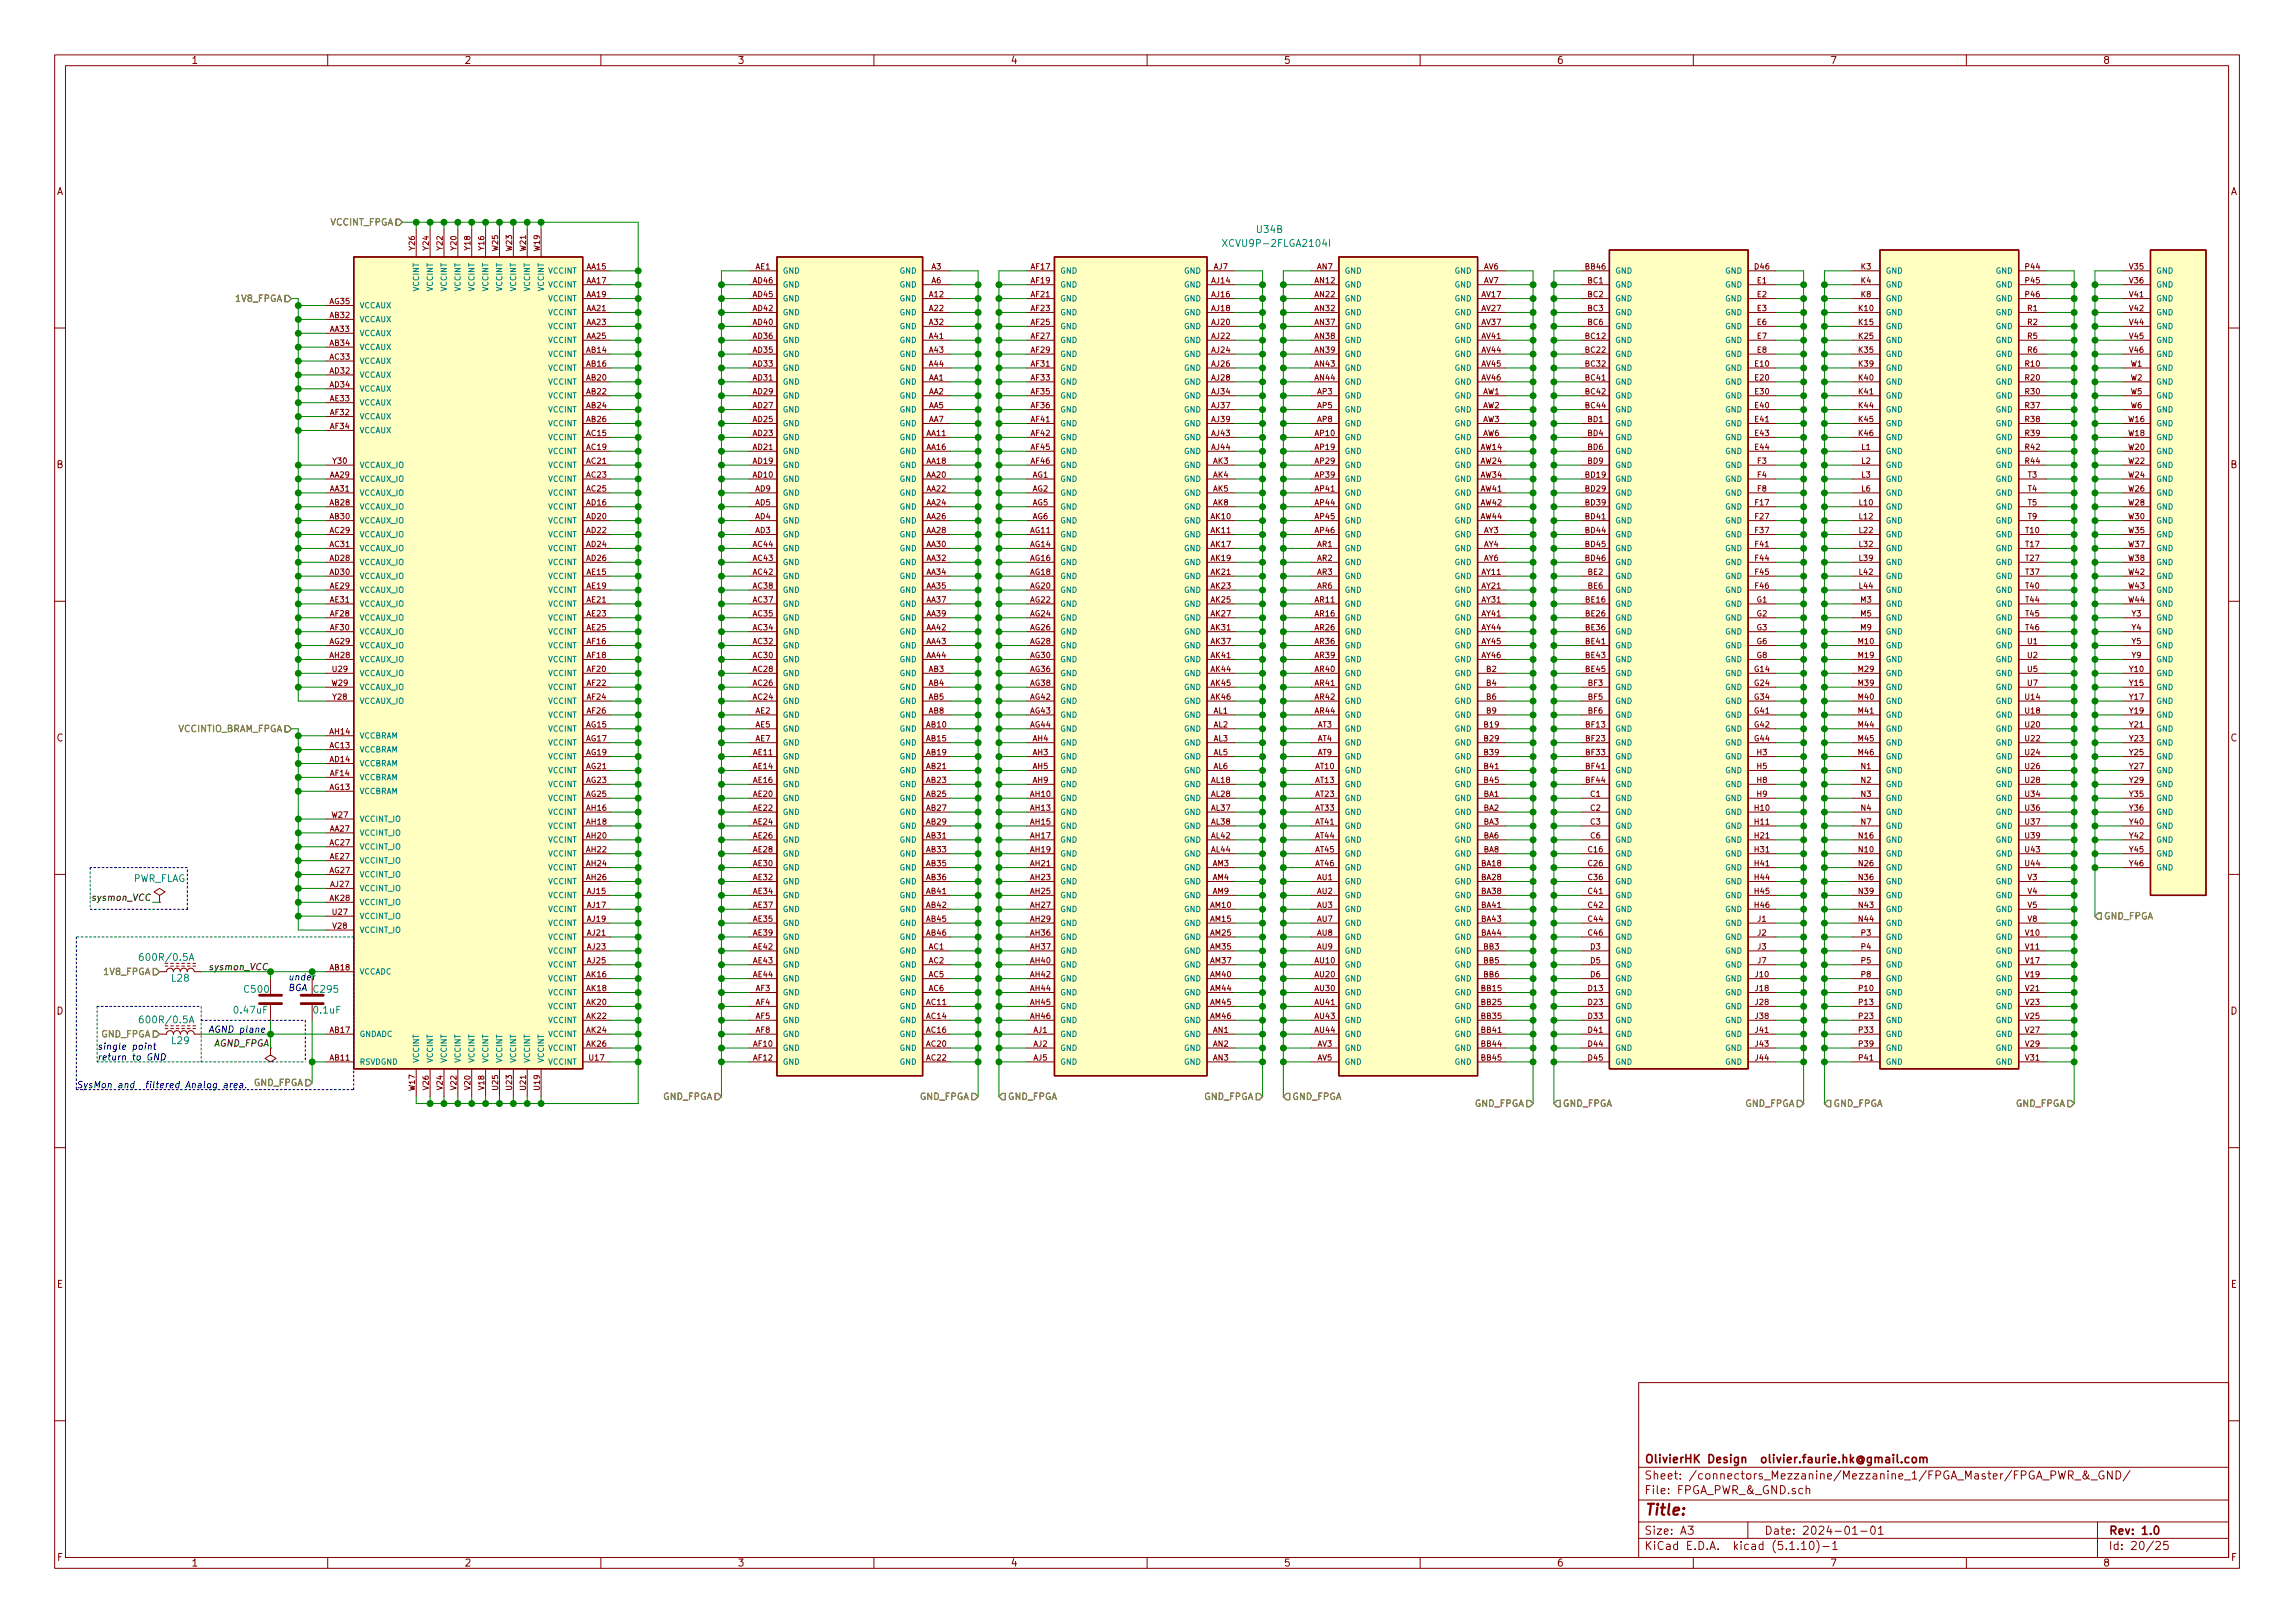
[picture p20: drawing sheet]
<svg xmlns="http://www.w3.org/2000/svg" width="420mm" height="297mm" viewBox="0 0 420 297" stroke-linecap="round" stroke-linejoin="round" font-family="sans-serif">
<defs><g id="words">
<text font-size="2.8" fill="#840000" x="301" y="277.3">Title:</text>
<g font-size="2.1" fill="#840000">
<text x="301" y="267.8">OlivierHK Design olivier.faurie.hk@gmail.com</text>
<text x="301" y="273.5">File: FPGA_PWR_&amp;_GND.sch</text>
<text x="301" y="270.8">Sheet: /connectors_Mezzanine/Mezzanine_1/FPGA_Master/FPGA_PWR_&amp;_GND/</text>
<text x="301" y="280.9">Size: A3</text>
<text x="323" y="280.9">Date: 2024-01-01</text>
<text x="386" y="280.9">Rev: 1.0</text>
<text x="301" y="283.7">KiCad E.D.A. kicad (5.1.10)-1</text>
<text x="386" y="283.7">Id: 20/25</text>
</g>
<g font-size="1.8" fill="#840000">
<text x="35" y="11.7">1</text>
<text x="85" y="11.7">2</text>
<text x="135" y="11.7">3</text>
<text x="185" y="11.7">4</text>
<text x="235" y="11.7">5</text>
<text x="285" y="11.7">6</text>
<text x="335" y="11.7">7</text>
<text x="385" y="11.7">8</text>
<text x="10.4" y="35.7">A</text>
<text x="408.4" y="35.7">A</text>
<text x="10.4" y="85.7">B</text>
<text x="408.4" y="85.7">B</text>
<text x="10.4" y="135.7">C</text>
<text x="408.4" y="135.7">C</text>
<text x="10.4" y="185.7">D</text>
<text x="408.4" y="185.7">D</text>
<text x="10.4" y="235.7">E</text>
<text x="408.4" y="235.7">E</text>
<text x="10.5" y="285.7">F</text>
<text x="35" y="286.7">1</text>
<text x="85" y="286.7">2</text>
<text x="135" y="286.7">3</text>
<text x="185" y="286.7">4</text>
<text x="235" y="286.7">5</text>
<text x="285" y="286.7">6</text>
<text x="335" y="286.7">7</text>
<text x="385" y="286.7">8</text>
<text x="408.5" y="285.7">F</text>
</g>
<g font-size="1.8" fill="#008484">
<text x="224.7" y="45.2">XCVU9P-2FLGA2104I</text>
<text x="230.1" y="42.6">U34B</text>
<text x="24.3" y="161.4">PWR_FLAG</text>
<text x="26.2" y="175.9">600R/0.5A</text>
<text x="31.5" y="179.7">L28</text>
<text x="43.1" y="185.5">0.47uF</text>
<text x="44.9" y="181.7">C500</text>
<text x="57.5" y="185.5">0.1uF</text>
<text x="57.6" y="181.7">C295</text>
<text x="26.2" y="187.3">600R/0.5A</text>
<text x="31.5" y="191.1">L29</text>
</g>
<g font-size="1.7" fill="#848400">
<text x="60.4" y="41.3">VCCINT_FPGA</text>
<text x="43.3" y="55.2">1V8_FPGA</text>
<text x="32.4" y="134">VCCINTIO_BRAM_FPGA</text>
<text x="385.1" y="168.3">GND_FPGA</text>
<text x="19.2" y="178.4">1V8_FPGA</text>
<text x="18.4" y="189.9">GND_FPGA</text>
<text x="46.4" y="198.7">GND_FPGA</text>
<text x="121.3" y="201.3">GND_FPGA</text>
<text x="168.3" y="201.3">GND_FPGA</text>
<text x="184.4" y="201.3">GND_FPGA</text>
<text x="220.4" y="201.3">GND_FPGA</text>
<text x="236.5" y="201.3">GND_FPGA</text>
<text x="269.9" y="202.6">GND_FPGA</text>
<text x="286" y="202.6">GND_FPGA</text>
<text x="319.4" y="202.6">GND_FPGA</text>
<text x="335.5" y="202.6">GND_FPGA</text>
<text x="369" y="202.6">GND_FPGA</text>
</g>
<g font-size="1.7">
<text x="17.2" y="164.9">sysmon_VCC</text>
<text x="38.1" y="177.6">sysmon_VCC</text>
<text x="39.1" y="191.6">AGND_FPGA</text>
</g>
<g font-size="1.7" fill="#0000c2">
<text x="52.7" y="179.4">under</text>
<text x="52.7" y="181.4">BGA</text>
<text x="38.1" y="189">AGND plane</text>
<text x="17.8" y="192.1">single point</text>
<text x="17.8" y="194.1">return to GND</text>
<text x="14" y="199.2">SysMon and filtered Analog area.</text>
</g>
<g font-size="1.4" fill="#840000">
<text x="75.9" y="45.7" transform="rotate(-90 75.9 45.7)">Y26</text>
<text x="78.5" y="45.7" transform="rotate(-90 78.5 45.7)">Y24</text>
<text x="81" y="45.7" transform="rotate(-90 81 45.7)">Y22</text>
<text x="83.6" y="45.7" transform="rotate(-90 83.6 45.7)">Y20</text>
<text x="86.1" y="45.7" transform="rotate(-90 86.1 45.7)">Y18</text>
<text x="88.6" y="45.7" transform="rotate(-90 88.6 45.7)">Y16</text>
<text x="91.2" y="45.9" transform="rotate(-90 91.2 45.9)">W25</text>
<text x="93.7" y="45.9" transform="rotate(-90 93.7 45.9)">W23</text>
<text x="96.3" y="45.9" transform="rotate(-90 96.3 45.9)">W21</text>
<text x="98.8" y="45.9" transform="rotate(-90 98.8 45.9)">W19</text>
<text x="107.4" y="49.3">AA15</text>
<text x="107.4" y="51.9">AA17</text>
<text x="137.9" y="51.9">AD46</text>
<text x="138.3" y="49.3">AE1</text>
<text x="170.6" y="49.3">A3</text>
<text x="170.6" y="51.9">A6</text>
<text x="188.8" y="49.3">AF17</text>
<text x="188.8" y="51.9">AF19</text>
<text x="221.8" y="51.9">AJ14</text>
<text x="222.2" y="49.3">AJ7</text>
<text x="240.8" y="51.9">AN12</text>
<text x="241.2" y="49.3">AN7</text>
<text x="271.7" y="49.3">AV6</text>
<text x="271.7" y="51.9">AV7</text>
<text x="290.3" y="49.3">BB46</text>
<text x="290.7" y="51.9">BC1</text>
<text x="321.3" y="49.3">D46</text>
<text x="321.7" y="51.9">E1</text>
<text x="340.7" y="49.3">K3</text>
<text x="340.7" y="51.9">K4</text>
<text x="370.9" y="49.3">P44</text>
<text x="370.9" y="51.9">P45</text>
<text x="389.9" y="49.3">V35</text>
<text x="389.9" y="51.9">V36</text>
<text x="60.4" y="55.7">AG35</text>
<text x="60.4" y="58.2">AB32</text>
<text x="107.4" y="54.4">AA19</text>
<text x="107.4" y="56.9">AA21</text>
<text x="107.4" y="59.5">AA23</text>
<text x="137.9" y="59.5">AD40</text>
<text x="137.9" y="56.9">AD42</text>
<text x="137.9" y="54.4">AD45</text>
<text x="170.2" y="54.4">A12</text>
<text x="170.2" y="56.9">A22</text>
<text x="170.2" y="59.5">A32</text>
<text x="188.8" y="54.4">AF21</text>
<text x="188.8" y="56.9">AF23</text>
<text x="188.8" y="59.5">AF25</text>
<text x="221.8" y="54.4">AJ16</text>
<text x="221.8" y="56.9">AJ18</text>
<text x="221.8" y="59.5">AJ20</text>
<text x="240.8" y="54.4">AN22</text>
<text x="240.8" y="56.9">AN32</text>
<text x="240.8" y="59.5">AN37</text>
<text x="271.3" y="54.4">AV17</text>
<text x="271.3" y="56.9">AV27</text>
<text x="271.3" y="59.5">AV37</text>
<text x="290.7" y="54.4">BC2</text>
<text x="290.7" y="56.9">BC3</text>
<text x="290.7" y="59.5">BC6</text>
<text x="321.7" y="54.4">E2</text>
<text x="321.7" y="56.9">E3</text>
<text x="321.7" y="59.5">E6</text>
<text x="340.3" y="56.9">K10</text>
<text x="340.3" y="59.5">K15</text>
<text x="340.7" y="54.4">K8</text>
<text x="370.9" y="54.4">P46</text>
<text x="371.2" y="56.9">R1</text>
<text x="371.2" y="59.5">R2</text>
<text x="389.9" y="54.4">V41</text>
<text x="389.9" y="56.9">V42</text>
<text x="389.9" y="59.5">V44</text>
<text x="60.4" y="60.7">AA33</text>
<text x="60.4" y="63.3">AB34</text>
<text x="60.4" y="65.8">AC33</text>
<text x="107.4" y="62">AA25</text>
<text x="107.4" y="64.6">AB14</text>
<text x="137.9" y="64.6">AD35</text>
<text x="137.9" y="62">AD36</text>
<text x="170.2" y="62">A41</text>
<text x="170.2" y="64.6">A43</text>
<text x="188.8" y="62">AF27</text>
<text x="188.8" y="64.6">AF29</text>
<text x="221.8" y="62">AJ22</text>
<text x="221.8" y="64.6">AJ24</text>
<text x="240.8" y="62">AN38</text>
<text x="240.8" y="64.6">AN39</text>
<text x="271.3" y="62">AV41</text>
<text x="271.3" y="64.6">AV44</text>
<text x="290.3" y="62">BC12</text>
<text x="290.3" y="64.6">BC22</text>
<text x="321.7" y="62">E7</text>
<text x="321.7" y="64.6">E8</text>
<text x="340.3" y="62">K25</text>
<text x="340.3" y="64.6">K35</text>
<text x="371.2" y="62">R5</text>
<text x="371.2" y="64.6">R6</text>
<text x="389.9" y="62">V45</text>
<text x="389.9" y="64.6">V46</text>
<text x="60.4" y="68.4">AD32</text>
<text x="60.4" y="70.9">AD34</text>
<text x="107.4" y="67.1">AB16</text>
<text x="107.4" y="69.6">AB20</text>
<text x="137.9" y="69.6">AD31</text>
<text x="137.9" y="67.1">AD33</text>
<text x="170.1" y="69.6">AA1</text>
<text x="170.2" y="67.1">A44</text>
<text x="188.8" y="67.1">AF31</text>
<text x="188.8" y="69.6">AF33</text>
<text x="221.8" y="67.1">AJ26</text>
<text x="221.8" y="69.6">AJ28</text>
<text x="240.8" y="67.1">AN43</text>
<text x="240.8" y="69.6">AN44</text>
<text x="271.3" y="67.1">AV45</text>
<text x="271.3" y="69.6">AV46</text>
<text x="290.3" y="67.1">BC32</text>
<text x="290.3" y="69.6">BC41</text>
<text x="321.3" y="67.1">E10</text>
<text x="321.3" y="69.6">E20</text>
<text x="340.3" y="67.1">K39</text>
<text x="340.3" y="69.6">K40</text>
<text x="370.8" y="67.1">R10</text>
<text x="370.8" y="69.6">R20</text>
<text x="390.1" y="67.1">W1</text>
<text x="390.1" y="69.6">W2</text>
<text x="60.5" y="73.4">AE33</text>
<text x="60.5" y="76">AF32</text>
<text x="107.4" y="72.2">AB22</text>
<text x="107.4" y="74.7">AB24</text>
<text x="107.4" y="77.3">AB26</text>
<text x="137.9" y="77.3">AD25</text>
<text x="137.9" y="74.7">AD27</text>
<text x="137.9" y="72.2">AD29</text>
<text x="170.1" y="72.2">AA2</text>
<text x="170.1" y="74.7">AA5</text>
<text x="170.1" y="77.3">AA7</text>
<text x="188.8" y="72.2">AF35</text>
<text x="188.8" y="74.7">AF36</text>
<text x="188.8" y="77.3">AF41</text>
<text x="221.8" y="72.2">AJ34</text>
<text x="221.8" y="74.7">AJ37</text>
<text x="221.8" y="77.3">AJ39</text>
<text x="241.2" y="72.2">AP3</text>
<text x="241.2" y="74.7">AP5</text>
<text x="241.2" y="77.3">AP8</text>
<text x="271.5" y="72.2">AW1</text>
<text x="271.5" y="74.7">AW2</text>
<text x="271.5" y="77.3">AW3</text>
<text x="290.3" y="72.2">BC42</text>
<text x="290.3" y="74.7">BC44</text>
<text x="290.7" y="77.3">BD1</text>
<text x="321.3" y="72.2">E30</text>
<text x="321.3" y="74.7">E40</text>
<text x="321.3" y="77.3">E41</text>
<text x="340.3" y="72.2">K41</text>
<text x="340.3" y="74.7">K44</text>
<text x="340.3" y="77.3">K45</text>
<text x="370.8" y="72.2">R30</text>
<text x="370.8" y="74.7">R37</text>
<text x="370.8" y="77.3">R38</text>
<text x="389.7" y="77.3">W16</text>
<text x="390.1" y="72.2">W5</text>
<text x="390.1" y="74.7">W6</text>
<text x="60.5" y="78.5">AF34</text>
<text x="107.4" y="79.8">AC15</text>
<text x="107.4" y="82.3">AC19</text>
<text x="137.9" y="82.3">AD21</text>
<text x="137.9" y="79.8">AD23</text>
<text x="169.6" y="79.8">AA11</text>
<text x="169.6" y="82.3">AA16</text>
<text x="188.8" y="79.8">AF42</text>
<text x="188.8" y="82.3">AF45</text>
<text x="221.8" y="79.8">AJ43</text>
<text x="221.8" y="82.3">AJ44</text>
<text x="240.8" y="79.8">AP10</text>
<text x="240.8" y="82.3">AP19</text>
<text x="271.1" y="82.3">AW14</text>
<text x="271.5" y="79.8">AW6</text>
<text x="290.7" y="79.8">BD4</text>
<text x="290.7" y="82.3">BD6</text>
<text x="321.3" y="79.8">E43</text>
<text x="321.3" y="82.3">E44</text>
<text x="340.3" y="79.8">K46</text>
<text x="340.8" y="82.3">L1</text>
<text x="370.8" y="79.8">R39</text>
<text x="370.8" y="82.3">R42</text>
<text x="389.7" y="79.8">W18</text>
<text x="389.7" y="82.3">W20</text>
<text x="60.4" y="87.4">AA29</text>
<text x="60.4" y="90">AA31</text>
<text x="61" y="84.9">Y30</text>
<text x="107.4" y="84.9">AC21</text>
<text x="107.4" y="87.4">AC23</text>
<text x="107.4" y="90">AC25</text>
<text x="137.9" y="87.4">AD10</text>
<text x="137.9" y="84.9">AD19</text>
<text x="138.3" y="90">AD9</text>
<text x="169.6" y="84.9">AA18</text>
<text x="169.6" y="87.4">AA20</text>
<text x="169.6" y="90">AA22</text>
<text x="188.8" y="84.9">AF46</text>
<text x="189.1" y="87.4">AG1</text>
<text x="189.1" y="90">AG2</text>
<text x="222.1" y="84.9">AK3</text>
<text x="222.1" y="87.4">AK4</text>
<text x="222.1" y="90">AK5</text>
<text x="240.8" y="84.9">AP29</text>
<text x="240.8" y="87.4">AP39</text>
<text x="240.8" y="90">AP41</text>
<text x="271.1" y="84.9">AW24</text>
<text x="271.1" y="87.4">AW34</text>
<text x="271.1" y="90">AW41</text>
<text x="290.3" y="87.4">BD19</text>
<text x="290.3" y="90">BD29</text>
<text x="290.7" y="84.9">BD9</text>
<text x="321.8" y="84.9">F3</text>
<text x="321.8" y="87.4">F4</text>
<text x="321.8" y="90">F8</text>
<text x="340.8" y="84.9">L2</text>
<text x="340.8" y="87.4">L3</text>
<text x="340.8" y="90">L6</text>
<text x="370.8" y="84.9">R44</text>
<text x="371.3" y="87.4">T3</text>
<text x="371.3" y="90">T4</text>
<text x="389.7" y="84.9">W22</text>
<text x="389.7" y="87.4">W24</text>
<text x="389.7" y="90">W26</text>
<text x="60.4" y="92.5">AB28</text>
<text x="60.4" y="95">AB30</text>
<text x="107.4" y="92.5">AD16</text>
<text x="107.4" y="95">AD20</text>
<text x="138.3" y="95">AD4</text>
<text x="138.3" y="92.5">AD5</text>
<text x="169.6" y="92.5">AA24</text>
<text x="169.6" y="95">AA26</text>
<text x="189.1" y="92.5">AG5</text>
<text x="189.1" y="95">AG6</text>
<text x="221.7" y="95">AK10</text>
<text x="222.1" y="92.5">AK8</text>
<text x="240.8" y="92.5">AP44</text>
<text x="240.8" y="95">AP45</text>
<text x="271.1" y="92.5">AW42</text>
<text x="271.1" y="95">AW44</text>
<text x="290.3" y="92.5">BD39</text>
<text x="290.3" y="95">BD41</text>
<text x="321.4" y="92.5">F17</text>
<text x="321.4" y="95">F27</text>
<text x="340.4" y="92.5">L10</text>
<text x="340.4" y="95">L12</text>
<text x="371.3" y="92.5">T5</text>
<text x="371.3" y="95">T9</text>
<text x="389.7" y="92.5">W28</text>
<text x="389.7" y="95">W30</text>
<text x="60.4" y="97.6">AC29</text>
<text x="60.4" y="100.1">AC31</text>
<text x="107.4" y="97.6">AD22</text>
<text x="107.4" y="100.1">AD24</text>
<text x="137.9" y="100.1">AC44</text>
<text x="138.3" y="97.6">AD3</text>
<text x="169.6" y="97.6">AA28</text>
<text x="169.6" y="100.1">AA30</text>
<text x="188.6" y="97.6">AG11</text>
<text x="188.6" y="100.1">AG14</text>
<text x="221.7" y="97.6">AK11</text>
<text x="221.7" y="100.1">AK17</text>
<text x="240.8" y="97.6">AP46</text>
<text x="241.2" y="100.1">AR1</text>
<text x="271.7" y="97.6">AY3</text>
<text x="271.7" y="100.1">AY4</text>
<text x="290.3" y="97.6">BD44</text>
<text x="290.3" y="100.1">BD45</text>
<text x="321.4" y="97.6">F37</text>
<text x="321.4" y="100.1">F41</text>
<text x="340.4" y="97.6">L22</text>
<text x="340.4" y="100.1">L32</text>
<text x="370.9" y="97.6">T10</text>
<text x="370.9" y="100.1">T17</text>
<text x="389.7" y="97.6">W35</text>
<text x="389.7" y="100.1">W37</text>
<text x="60.4" y="102.7">AD28</text>
<text x="60.4" y="105.2">AD30</text>
<text x="60.5" y="107.7">AE29</text>
<text x="107.4" y="102.7">AD26</text>
<text x="107.5" y="105.2">AE15</text>
<text x="107.5" y="107.7">AE19</text>
<text x="137.9" y="107.7">AC38</text>
<text x="137.9" y="105.2">AC42</text>
<text x="137.9" y="102.7">AC43</text>
<text x="169.6" y="102.7">AA32</text>
<text x="169.6" y="105.2">AA34</text>
<text x="169.6" y="107.7">AA35</text>
<text x="188.6" y="102.7">AG16</text>
<text x="188.6" y="105.2">AG18</text>
<text x="188.6" y="107.7">AG20</text>
<text x="221.7" y="102.7">AK19</text>
<text x="221.7" y="105.2">AK21</text>
<text x="221.7" y="107.7">AK23</text>
<text x="241.2" y="102.7">AR2</text>
<text x="241.2" y="105.2">AR3</text>
<text x="241.2" y="107.7">AR6</text>
<text x="271.3" y="105.2">AY11</text>
<text x="271.3" y="107.7">AY21</text>
<text x="271.7" y="102.7">AY6</text>
<text x="290.3" y="102.7">BD46</text>
<text x="290.7" y="105.2">BE2</text>
<text x="290.7" y="107.7">BE6</text>
<text x="321.4" y="102.7">F44</text>
<text x="321.4" y="105.2">F45</text>
<text x="321.4" y="107.7">F46</text>
<text x="340.4" y="102.7">L39</text>
<text x="340.4" y="105.2">L42</text>
<text x="340.4" y="107.7">L44</text>
<text x="370.9" y="102.7">T27</text>
<text x="370.9" y="105.2">T37</text>
<text x="370.9" y="107.7">T40</text>
<text x="389.7" y="102.7">W38</text>
<text x="389.7" y="105.2">W42</text>
<text x="389.7" y="107.7">W43</text>
<text x="60.5" y="110.3">AE31</text>
<text x="60.5" y="112.8">AF28</text>
<text x="107.5" y="110.3">AE21</text>
<text x="107.5" y="112.8">AE23</text>
<text x="137.9" y="112.8">AC35</text>
<text x="137.9" y="110.3">AC37</text>
<text x="169.6" y="110.3">AA37</text>
<text x="169.6" y="112.8">AA39</text>
<text x="188.6" y="110.3">AG22</text>
<text x="188.6" y="112.8">AG24</text>
<text x="221.7" y="110.3">AK25</text>
<text x="221.7" y="112.8">AK27</text>
<text x="240.8" y="110.3">AR11</text>
<text x="240.8" y="112.8">AR16</text>
<text x="271.3" y="110.3">AY31</text>
<text x="271.3" y="112.8">AY41</text>
<text x="290.3" y="110.3">BE16</text>
<text x="290.3" y="112.8">BE26</text>
<text x="321.6" y="110.3">G1</text>
<text x="321.6" y="112.8">G2</text>
<text x="340.7" y="110.3">M3</text>
<text x="340.7" y="112.8">M5</text>
<text x="370.9" y="110.3">T44</text>
<text x="370.9" y="112.8">T45</text>
<text x="389.7" y="110.3">W44</text>
<text x="390.3" y="112.8">Y3</text>
<text x="60.4" y="117.9">AG29</text>
<text x="60.5" y="115.4">AF30</text>
<text x="107.5" y="115.4">AE25</text>
<text x="107.5" y="117.9">AF16</text>
<text x="137.9" y="117.9">AC32</text>
<text x="137.9" y="115.4">AC34</text>
<text x="169.6" y="115.4">AA42</text>
<text x="169.6" y="117.9">AA43</text>
<text x="188.6" y="115.4">AG26</text>
<text x="188.6" y="117.9">AG28</text>
<text x="221.7" y="115.4">AK31</text>
<text x="221.7" y="117.9">AK37</text>
<text x="240.8" y="115.4">AR26</text>
<text x="240.8" y="117.9">AR36</text>
<text x="271.3" y="115.4">AY44</text>
<text x="271.3" y="117.9">AY45</text>
<text x="290.3" y="115.4">BE36</text>
<text x="290.3" y="117.9">BE41</text>
<text x="321.6" y="115.4">G3</text>
<text x="321.6" y="117.9">G6</text>
<text x="340.3" y="117.9">M10</text>
<text x="340.7" y="115.4">M9</text>
<text x="370.9" y="115.4">T46</text>
<text x="371.2" y="117.9">U1</text>
<text x="390.3" y="115.4">Y4</text>
<text x="390.3" y="117.9">Y5</text>
<text x="60.4" y="120.4">AH28</text>
<text x="60.8" y="125.5">W29</text>
<text x="60.9" y="123">U29</text>
<text x="107.5" y="120.4">AF18</text>
<text x="107.5" y="123">AF20</text>
<text x="107.5" y="125.5">AF22</text>
<text x="137.9" y="125.5">AC26</text>
<text x="137.9" y="123">AC28</text>
<text x="137.9" y="120.4">AC30</text>
<text x="169.6" y="120.4">AA44</text>
<text x="170.1" y="123">AB3</text>
<text x="170.1" y="125.5">AB4</text>
<text x="188.6" y="120.4">AG30</text>
<text x="188.6" y="123">AG36</text>
<text x="188.6" y="125.5">AG38</text>
<text x="221.7" y="120.4">AK41</text>
<text x="221.7" y="123">AK44</text>
<text x="221.7" y="125.5">AK45</text>
<text x="240.8" y="120.4">AR39</text>
<text x="240.8" y="123">AR40</text>
<text x="240.8" y="125.5">AR41</text>
<text x="271.3" y="120.4">AY46</text>
<text x="272.2" y="123">B2</text>
<text x="272.2" y="125.5">B4</text>
<text x="290.3" y="120.4">BE43</text>
<text x="290.3" y="123">BE45</text>
<text x="290.8" y="125.5">BF3</text>
<text x="321.3" y="123">G14</text>
<text x="321.3" y="125.5">G24</text>
<text x="321.6" y="120.4">G8</text>
<text x="340.3" y="120.4">M19</text>
<text x="340.3" y="123">M29</text>
<text x="340.3" y="125.5">M39</text>
<text x="371.2" y="120.4">U2</text>
<text x="371.2" y="123">U5</text>
<text x="371.2" y="125.5">U7</text>
<text x="389.9" y="123">Y10</text>
<text x="389.9" y="125.5">Y15</text>
<text x="390.3" y="120.4">Y9</text>
<text x="61" y="128.1">Y28</text>
<text x="107.5" y="128.1">AF24</text>
<text x="107.5" y="130.6">AF26</text>
<text x="137.9" y="128.1">AC24</text>
<text x="138.3" y="130.6">AE2</text>
<text x="170.1" y="128.1">AB5</text>
<text x="170.1" y="130.6">AB8</text>
<text x="188.6" y="128.1">AG42</text>
<text x="188.6" y="130.6">AG43</text>
<text x="221.7" y="128.1">AK46</text>
<text x="222.2" y="130.6">AL1</text>
<text x="240.8" y="128.1">AR42</text>
<text x="240.8" y="130.6">AR44</text>
<text x="272.2" y="128.1">B6</text>
<text x="272.2" y="130.6">B9</text>
<text x="290.8" y="128.1">BF5</text>
<text x="290.8" y="130.6">BF6</text>
<text x="321.3" y="128.1">G34</text>
<text x="321.3" y="130.6">G41</text>
<text x="340.3" y="128.1">M40</text>
<text x="340.3" y="130.6">M41</text>
<text x="370.8" y="128.1">U14</text>
<text x="370.8" y="130.6">U18</text>
<text x="389.9" y="128.1">Y17</text>
<text x="389.9" y="130.6">Y19</text>
<text x="60.4" y="136.9">AC13</text>
<text x="60.4" y="134.4">AH14</text>
<text x="107.4" y="133.1">AG15</text>
<text x="107.4" y="135.7">AG17</text>
<text x="138.3" y="133.1">AE5</text>
<text x="138.3" y="135.7">AE7</text>
<text x="169.6" y="133.1">AB10</text>
<text x="169.6" y="135.7">AB15</text>
<text x="188.6" y="133.1">AG44</text>
<text x="189.1" y="135.7">AH4</text>
<text x="222.2" y="133.1">AL2</text>
<text x="222.2" y="135.7">AL3</text>
<text x="241.2" y="133.1">AT3</text>
<text x="241.2" y="135.7">AT4</text>
<text x="271.8" y="133.1">B19</text>
<text x="271.8" y="135.7">B29</text>
<text x="290.4" y="133.1">BF13</text>
<text x="290.4" y="135.7">BF23</text>
<text x="321.3" y="133.1">G42</text>
<text x="321.3" y="135.7">G44</text>
<text x="340.3" y="133.1">M44</text>
<text x="340.3" y="135.7">M45</text>
<text x="370.8" y="133.1">U20</text>
<text x="370.8" y="135.7">U22</text>
<text x="389.9" y="133.1">Y21</text>
<text x="389.9" y="135.7">Y23</text>
<text x="60.4" y="139.5">AD14</text>
<text x="60.5" y="142">AF14</text>
<text x="107.4" y="138.2">AG19</text>
<text x="107.4" y="140.8">AG21</text>
<text x="107.4" y="143.3">AG23</text>
<text x="137.9" y="138.2">AE11</text>
<text x="137.9" y="140.8">AE14</text>
<text x="137.9" y="143.3">AE16</text>
<text x="169.6" y="138.2">AB19</text>
<text x="169.6" y="140.8">AB21</text>
<text x="169.6" y="143.3">AB23</text>
<text x="189.1" y="138.2">AH3</text>
<text x="189.1" y="140.8">AH5</text>
<text x="189.1" y="143.3">AH9</text>
<text x="221.8" y="143.3">AL18</text>
<text x="222.2" y="138.2">AL5</text>
<text x="222.2" y="140.8">AL6</text>
<text x="240.8" y="140.8">AT10</text>
<text x="240.8" y="143.3">AT13</text>
<text x="241.2" y="138.2">AT9</text>
<text x="271.8" y="138.2">B39</text>
<text x="271.8" y="140.8">B41</text>
<text x="271.8" y="143.3">B45</text>
<text x="290.4" y="138.2">BF33</text>
<text x="290.4" y="140.8">BF41</text>
<text x="290.4" y="143.3">BF44</text>
<text x="321.7" y="138.2">H3</text>
<text x="321.7" y="140.8">H5</text>
<text x="321.7" y="143.3">H8</text>
<text x="340.3" y="138.2">M46</text>
<text x="340.7" y="140.8">N1</text>
<text x="340.7" y="143.3">N2</text>
<text x="370.8" y="138.2">U24</text>
<text x="370.8" y="140.8">U26</text>
<text x="370.8" y="143.3">U28</text>
<text x="389.9" y="138.2">Y25</text>
<text x="389.9" y="140.8">Y27</text>
<text x="389.9" y="143.3">Y29</text>
<text x="60.4" y="144.6">AG13</text>
<text x="60.8" y="149.6">W27</text>
<text x="107.4" y="145.8">AG25</text>
<text x="107.4" y="148.4">AH16</text>
<text x="137.9" y="145.8">AE20</text>
<text x="137.9" y="148.4">AE22</text>
<text x="169.6" y="145.8">AB25</text>
<text x="169.6" y="148.4">AB27</text>
<text x="188.7" y="145.8">AH10</text>
<text x="188.7" y="148.4">AH13</text>
<text x="221.8" y="145.8">AL28</text>
<text x="221.8" y="148.4">AL37</text>
<text x="240.8" y="145.8">AT23</text>
<text x="240.8" y="148.4">AT33</text>
<text x="271.7" y="145.8">BA1</text>
<text x="271.7" y="148.4">BA2</text>
<text x="291.2" y="145.8">C1</text>
<text x="291.2" y="148.4">C2</text>
<text x="321.3" y="148.4">H10</text>
<text x="321.7" y="145.8">H9</text>
<text x="340.7" y="145.8">N3</text>
<text x="340.7" y="148.4">N4</text>
<text x="370.8" y="145.8">U34</text>
<text x="370.8" y="148.4">U36</text>
<text x="389.9" y="145.8">Y35</text>
<text x="389.9" y="148.4">Y36</text>
<text x="60.4" y="152.2">AA27</text>
<text x="60.4" y="154.7">AC27</text>
<text x="107.4" y="150.9">AH18</text>
<text x="107.4" y="153.5">AH20</text>
<text x="107.4" y="156">AH22</text>
<text x="137.9" y="150.9">AE24</text>
<text x="137.9" y="153.5">AE26</text>
<text x="137.9" y="156">AE28</text>
<text x="169.6" y="150.9">AB29</text>
<text x="169.6" y="153.5">AB31</text>
<text x="169.6" y="156">AB33</text>
<text x="188.7" y="150.9">AH15</text>
<text x="188.7" y="153.5">AH17</text>
<text x="188.7" y="156">AH19</text>
<text x="221.8" y="150.9">AL38</text>
<text x="221.8" y="153.5">AL42</text>
<text x="221.8" y="156">AL44</text>
<text x="240.8" y="150.9">AT41</text>
<text x="240.8" y="153.5">AT44</text>
<text x="240.8" y="156">AT45</text>
<text x="271.7" y="150.9">BA3</text>
<text x="271.7" y="153.5">BA6</text>
<text x="271.7" y="156">BA8</text>
<text x="290.8" y="156">C16</text>
<text x="291.2" y="150.9">C3</text>
<text x="291.2" y="153.5">C6</text>
<text x="321.3" y="150.9">H11</text>
<text x="321.3" y="153.5">H21</text>
<text x="321.3" y="156">H31</text>
<text x="340.3" y="156">N10</text>
<text x="340.3" y="153.5">N16</text>
<text x="340.7" y="150.9">N7</text>
<text x="370.8" y="150.9">U37</text>
<text x="370.8" y="153.5">U39</text>
<text x="370.8" y="156">U43</text>
<text x="389.9" y="150.9">Y40</text>
<text x="389.9" y="153.5">Y42</text>
<text x="389.9" y="156">Y45</text>
<text x="60.4" y="159.8">AG27</text>
<text x="60.5" y="157.3">AE27</text>
<text x="107.4" y="158.5">AH24</text>
<text x="107.4" y="161.1">AH26</text>
<text x="137.9" y="158.5">AE30</text>
<text x="137.9" y="161.1">AE32</text>
<text x="169.6" y="158.5">AB35</text>
<text x="169.6" y="161.1">AB36</text>
<text x="188.7" y="158.5">AH21</text>
<text x="188.7" y="161.1">AH23</text>
<text x="222" y="158.5">AM3</text>
<text x="222" y="161.1">AM4</text>
<text x="240.8" y="158.5">AT46</text>
<text x="241.2" y="161.1">AU1</text>
<text x="271.2" y="158.5">BA18</text>
<text x="271.2" y="161.1">BA28</text>
<text x="290.8" y="158.5">C26</text>
<text x="290.8" y="161.1">C36</text>
<text x="321.3" y="158.5">H41</text>
<text x="321.3" y="161.1">H44</text>
<text x="340.3" y="158.5">N26</text>
<text x="340.3" y="161.1">N36</text>
<text x="370.8" y="158.5">U44</text>
<text x="371.2" y="161.1">V3</text>
<text x="389.9" y="158.5">Y46</text>
<text x="60.4" y="164.9">AK28</text>
<text x="60.6" y="162.3">AJ27</text>
<text x="60.9" y="167.4">U27</text>
<text x="107.5" y="163.6">AJ15</text>
<text x="107.5" y="166.2">AJ17</text>
<text x="137.9" y="163.6">AE34</text>
<text x="137.9" y="166.2">AE37</text>
<text x="169.6" y="163.6">AB41</text>
<text x="169.6" y="166.2">AB42</text>
<text x="188.7" y="163.6">AH25</text>
<text x="188.7" y="166.2">AH27</text>
<text x="221.6" y="166.2">AM10</text>
<text x="222" y="163.6">AM9</text>
<text x="241.2" y="163.6">AU2</text>
<text x="241.2" y="166.2">AU3</text>
<text x="271.2" y="163.6">BA38</text>
<text x="271.2" y="166.2">BA41</text>
<text x="290.8" y="163.6">C41</text>
<text x="290.8" y="166.2">C42</text>
<text x="321.3" y="163.6">H45</text>
<text x="321.3" y="166.2">H46</text>
<text x="340.3" y="163.6">N39</text>
<text x="340.3" y="166.2">N43</text>
<text x="371.2" y="163.6">V4</text>
<text x="371.2" y="166.2">V5</text>
<text x="61" y="170">V28</text>
<text x="107.5" y="168.7">AJ19</text>
<text x="107.5" y="171.2">AJ21</text>
<text x="107.5" y="173.8">AJ23</text>
<text x="137.9" y="168.7">AE35</text>
<text x="137.9" y="171.2">AE39</text>
<text x="137.9" y="173.8">AE42</text>
<text x="169.6" y="168.7">AB45</text>
<text x="169.6" y="171.2">AB46</text>
<text x="170.1" y="173.8">AC1</text>
<text x="188.7" y="168.7">AH29</text>
<text x="188.7" y="171.2">AH36</text>
<text x="188.7" y="173.8">AH37</text>
<text x="221.6" y="168.7">AM15</text>
<text x="221.6" y="171.2">AM25</text>
<text x="221.6" y="173.8">AM35</text>
<text x="241.2" y="168.7">AU7</text>
<text x="241.2" y="171.2">AU8</text>
<text x="241.2" y="173.8">AU9</text>
<text x="271.2" y="168.7">BA43</text>
<text x="271.2" y="171.2">BA44</text>
<text x="271.7" y="173.8">BB3</text>
<text x="290.8" y="168.7">C44</text>
<text x="290.8" y="171.2">C46</text>
<text x="291.2" y="173.8">D3</text>
<text x="321.8" y="168.7">J1</text>
<text x="321.8" y="171.2">J2</text>
<text x="321.8" y="173.8">J3</text>
<text x="340.3" y="168.7">N44</text>
<text x="340.8" y="171.2">P3</text>
<text x="340.8" y="173.8">P4</text>
<text x="370.9" y="171.2">V10</text>
<text x="370.9" y="173.8">V11</text>
<text x="371.2" y="168.7">V8</text>
<text x="60.4" y="177.6">AB18</text>
<text x="107.4" y="178.9">AK16</text>
<text x="107.5" y="176.3">AJ25</text>
<text x="137.9" y="176.3">AE43</text>
<text x="137.9" y="178.9">AE44</text>
<text x="170.1" y="176.3">AC2</text>
<text x="170.1" y="178.9">AC5</text>
<text x="188.7" y="176.3">AH40</text>
<text x="188.7" y="178.9">AH42</text>
<text x="221.6" y="176.3">AM37</text>
<text x="221.6" y="178.9">AM40</text>
<text x="240.8" y="176.3">AU10</text>
<text x="240.8" y="178.9">AU20</text>
<text x="271.7" y="176.3">BB5</text>
<text x="271.7" y="178.9">BB6</text>
<text x="291.2" y="176.3">D5</text>
<text x="291.2" y="178.9">D6</text>
<text x="321.4" y="178.9">J10</text>
<text x="321.8" y="176.3">J7</text>
<text x="340.8" y="176.3">P5</text>
<text x="340.8" y="178.9">P8</text>
<text x="370.9" y="176.3">V17</text>
<text x="370.9" y="178.9">V19</text>
<text x="107.4" y="181.4">AK18</text>
<text x="107.4" y="183.9">AK20</text>
<text x="138.4" y="181.4">AF3</text>
<text x="138.4" y="183.9">AF4</text>
<text x="169.6" y="183.9">AC11</text>
<text x="170.1" y="181.4">AC6</text>
<text x="188.7" y="181.4">AH44</text>
<text x="188.7" y="183.9">AH45</text>
<text x="221.6" y="181.4">AM44</text>
<text x="221.6" y="183.9">AM45</text>
<text x="240.8" y="181.4">AU30</text>
<text x="240.8" y="183.9">AU41</text>
<text x="271.2" y="181.4">BB15</text>
<text x="271.2" y="183.9">BB25</text>
<text x="290.8" y="181.4">D13</text>
<text x="290.8" y="183.9">D23</text>
<text x="321.4" y="181.4">J18</text>
<text x="321.4" y="183.9">J28</text>
<text x="340.4" y="181.4">P10</text>
<text x="340.4" y="183.9">P13</text>
<text x="370.9" y="181.4">V21</text>
<text x="370.9" y="183.9">V23</text>
<text x="60.4" y="189">AB17</text>
<text x="107.4" y="186.5">AK22</text>
<text x="107.4" y="189">AK24</text>
<text x="107.4" y="191.6">AK26</text>
<text x="138" y="191.6">AF10</text>
<text x="138.4" y="186.5">AF5</text>
<text x="138.4" y="189">AF8</text>
<text x="169.6" y="186.5">AC14</text>
<text x="169.6" y="189">AC16</text>
<text x="169.6" y="191.6">AC20</text>
<text x="188.7" y="186.5">AH46</text>
<text x="189.2" y="189">AJ1</text>
<text x="189.2" y="191.6">AJ2</text>
<text x="221.6" y="186.5">AM46</text>
<text x="222.1" y="189">AN1</text>
<text x="222.1" y="191.6">AN2</text>
<text x="240.8" y="186.5">AU43</text>
<text x="240.8" y="189">AU44</text>
<text x="241.2" y="191.6">AV3</text>
<text x="271.2" y="186.5">BB35</text>
<text x="271.2" y="189">BB41</text>
<text x="271.2" y="191.6">BB44</text>
<text x="290.8" y="186.5">D33</text>
<text x="290.8" y="189">D41</text>
<text x="290.8" y="191.6">D44</text>
<text x="321.4" y="186.5">J38</text>
<text x="321.4" y="189">J41</text>
<text x="321.4" y="191.6">J43</text>
<text x="340.4" y="186.5">P23</text>
<text x="340.4" y="189">P33</text>
<text x="340.4" y="191.6">P39</text>
<text x="370.9" y="186.5">V25</text>
<text x="370.9" y="189">V27</text>
<text x="370.9" y="191.6">V29</text>
<text x="60.4" y="194.1">AB11</text>
<text x="107.9" y="194.1">U17</text>
<text x="138" y="194.1">AF12</text>
<text x="169.6" y="194.1">AC22</text>
<text x="189.2" y="194.1">AJ5</text>
<text x="222.1" y="194.1">AN3</text>
<text x="241.2" y="194.1">AV5</text>
<text x="271.2" y="194.1">BB45</text>
<text x="290.8" y="194.1">D45</text>
<text x="321.4" y="194.1">J44</text>
<text x="340.4" y="194.1">P41</text>
<text x="370.9" y="194.1">V31</text>
<text x="75.9" y="199.6" transform="rotate(-90 75.9 199.6)">W17</text>
<text x="78.5" y="199.4" transform="rotate(-90 78.5 199.4)">V26</text>
<text x="81" y="199.4" transform="rotate(-90 81 199.4)">V24</text>
<text x="83.6" y="199.4" transform="rotate(-90 83.6 199.4)">V22</text>
<text x="86.1" y="199.4" transform="rotate(-90 86.1 199.4)">V20</text>
<text x="88.6" y="199.4" transform="rotate(-90 88.6 199.4)">V18</text>
<text x="91.2" y="199.5" transform="rotate(-90 91.2 199.5)">U25</text>
<text x="93.7" y="199.5" transform="rotate(-90 93.7 199.5)">U23</text>
<text x="96.3" y="199.5" transform="rotate(-90 96.3 199.5)">U21</text>
<text x="98.8" y="199.5" transform="rotate(-90 98.8 199.5)">U19</text>
</g>
<g font-size="1.4" fill="#008484">
<text x="76.7" y="53.3" transform="rotate(-90 76.7 53.3)">VCCINT</text>
<text x="79.2" y="53.3" transform="rotate(-90 79.2 53.3)">VCCINT</text>
<text x="81.8" y="53.3" transform="rotate(-90 81.8 53.3)">VCCINT</text>
<text x="84.3" y="53.3" transform="rotate(-90 84.3 53.3)">VCCINT</text>
<text x="86.9" y="53.3" transform="rotate(-90 86.9 53.3)">VCCINT</text>
<text x="89.4" y="53.3" transform="rotate(-90 89.4 53.3)">VCCINT</text>
<text x="91.9" y="53.3" transform="rotate(-90 91.9 53.3)">VCCINT</text>
<text x="94.5" y="53.3" transform="rotate(-90 94.5 53.3)">VCCINT</text>
<text x="97" y="53.3" transform="rotate(-90 97 53.3)">VCCINT</text>
<text x="99.6" y="53.3" transform="rotate(-90 99.6 53.3)">VCCINT</text>
<text x="100.4" y="50.1">VCCINT</text>
<text x="100.4" y="52.6">VCCINT</text>
<text x="143.3" y="52.6">GND</text>
<text x="143.3" y="50.1">GND</text>
<text x="164.7" y="50.1">GND</text>
<text x="164.7" y="52.6">GND</text>
<text x="194.1" y="50.1">GND</text>
<text x="194.1" y="52.6">GND</text>
<text x="216.8" y="52.6">GND</text>
<text x="216.8" y="50.1">GND</text>
<text x="246.1" y="52.6">GND</text>
<text x="246.1" y="50.1">GND</text>
<text x="266.3" y="50.1">GND</text>
<text x="266.3" y="52.6">GND</text>
<text x="295.7" y="50.1">GND</text>
<text x="295.7" y="52.6">GND</text>
<text x="315.9" y="50.1">GND</text>
<text x="315.9" y="52.6">GND</text>
<text x="345.2" y="50.1">GND</text>
<text x="345.2" y="52.6">GND</text>
<text x="365.4" y="50.1">GND</text>
<text x="365.4" y="52.6">GND</text>
<text x="394.7" y="50.1">GND</text>
<text x="394.7" y="52.6">GND</text>
<text x="65.8" y="59">VCCAUX</text>
<text x="65.8" y="56.4">VCCAUX</text>
<text x="100.4" y="55.2">VCCINT</text>
<text x="100.4" y="57.7">VCCINT</text>
<text x="143.3" y="57.7">GND</text>
<text x="143.3" y="55.2">GND</text>
<text x="164.7" y="55.2">GND</text>
<text x="164.7" y="57.7">GND</text>
<text x="194.1" y="55.2">GND</text>
<text x="194.1" y="57.7">GND</text>
<text x="216.8" y="55.2">GND</text>
<text x="216.8" y="57.7">GND</text>
<text x="246.1" y="55.2">GND</text>
<text x="246.1" y="57.7">GND</text>
<text x="266.3" y="55.2">GND</text>
<text x="266.3" y="57.7">GND</text>
<text x="295.7" y="55.2">GND</text>
<text x="295.7" y="57.7">GND</text>
<text x="315.9" y="55.2">GND</text>
<text x="315.9" y="57.7">GND</text>
<text x="345.2" y="57.7">GND</text>
<text x="345.2" y="55.2">GND</text>
<text x="365.4" y="55.2">GND</text>
<text x="365.4" y="57.7">GND</text>
<text x="394.7" y="55.2">GND</text>
<text x="394.7" y="57.7">GND</text>
<text x="65.8" y="61.5">VCCAUX</text>
<text x="65.8" y="64">VCCAUX</text>
<text x="100.4" y="60.2">VCCINT</text>
<text x="100.4" y="62.8">VCCINT</text>
<text x="100.4" y="65.3">VCCINT</text>
<text x="143.3" y="65.3">GND</text>
<text x="143.3" y="62.8">GND</text>
<text x="143.3" y="60.2">GND</text>
<text x="164.7" y="60.2">GND</text>
<text x="164.7" y="62.8">GND</text>
<text x="164.7" y="65.3">GND</text>
<text x="194.1" y="60.2">GND</text>
<text x="194.1" y="62.8">GND</text>
<text x="194.1" y="65.3">GND</text>
<text x="216.8" y="60.2">GND</text>
<text x="216.8" y="62.8">GND</text>
<text x="216.8" y="65.3">GND</text>
<text x="246.1" y="60.2">GND</text>
<text x="246.1" y="62.8">GND</text>
<text x="246.1" y="65.3">GND</text>
<text x="266.3" y="60.2">GND</text>
<text x="266.3" y="62.8">GND</text>
<text x="266.3" y="65.3">GND</text>
<text x="295.7" y="62.8">GND</text>
<text x="295.7" y="65.3">GND</text>
<text x="295.7" y="60.2">GND</text>
<text x="315.9" y="60.2">GND</text>
<text x="315.9" y="62.8">GND</text>
<text x="315.9" y="65.3">GND</text>
<text x="345.2" y="60.2">GND</text>
<text x="345.2" y="62.8">GND</text>
<text x="345.2" y="65.3">GND</text>
<text x="365.4" y="60.2">GND</text>
<text x="365.4" y="62.8">GND</text>
<text x="365.4" y="65.3">GND</text>
<text x="394.7" y="60.2">GND</text>
<text x="394.7" y="62.8">GND</text>
<text x="394.7" y="65.3">GND</text>
<text x="65.8" y="66.6">VCCAUX</text>
<text x="65.8" y="69.1">VCCAUX</text>
<text x="65.8" y="71.7">VCCAUX</text>
<text x="100.4" y="67.9">VCCINT</text>
<text x="100.4" y="70.4">VCCINT</text>
<text x="143.3" y="70.4">GND</text>
<text x="143.3" y="67.9">GND</text>
<text x="164.7" y="67.9">GND</text>
<text x="164.7" y="70.4">GND</text>
<text x="194.1" y="67.9">GND</text>
<text x="194.1" y="70.4">GND</text>
<text x="216.8" y="67.9">GND</text>
<text x="216.8" y="70.4">GND</text>
<text x="246.1" y="67.9">GND</text>
<text x="246.1" y="70.4">GND</text>
<text x="266.3" y="67.9">GND</text>
<text x="266.3" y="70.4">GND</text>
<text x="295.7" y="67.9">GND</text>
<text x="295.7" y="70.4">GND</text>
<text x="315.9" y="67.9">GND</text>
<text x="315.9" y="70.4">GND</text>
<text x="345.2" y="67.9">GND</text>
<text x="345.2" y="70.4">GND</text>
<text x="365.4" y="67.9">GND</text>
<text x="365.4" y="70.4">GND</text>
<text x="394.7" y="67.9">GND</text>
<text x="394.7" y="70.4">GND</text>
<text x="65.8" y="74.2">VCCAUX</text>
<text x="65.8" y="76.7">VCCAUX</text>
<text x="100.4" y="72.9">VCCINT</text>
<text x="100.4" y="75.5">VCCINT</text>
<text x="143.3" y="75.5">GND</text>
<text x="143.3" y="72.9">GND</text>
<text x="164.7" y="72.9">GND</text>
<text x="164.7" y="75.5">GND</text>
<text x="194.1" y="72.9">GND</text>
<text x="194.1" y="75.5">GND</text>
<text x="216.8" y="72.9">GND</text>
<text x="216.8" y="75.5">GND</text>
<text x="246.1" y="72.9">GND</text>
<text x="246.1" y="75.5">GND</text>
<text x="266.3" y="72.9">GND</text>
<text x="266.3" y="75.5">GND</text>
<text x="295.7" y="72.9">GND</text>
<text x="295.7" y="75.5">GND</text>
<text x="315.9" y="72.9">GND</text>
<text x="315.9" y="75.5">GND</text>
<text x="345.2" y="72.9">GND</text>
<text x="345.2" y="75.5">GND</text>
<text x="365.4" y="72.9">GND</text>
<text x="365.4" y="75.5">GND</text>
<text x="394.7" y="72.9">GND</text>
<text x="394.7" y="75.5">GND</text>
<text x="65.8" y="79.3">VCCAUX</text>
<text x="100.4" y="78">VCCINT</text>
<text x="100.4" y="80.6">VCCINT</text>
<text x="100.4" y="83.1">VCCINT</text>
<text x="143.3" y="83.1">GND</text>
<text x="143.3" y="80.6">GND</text>
<text x="143.3" y="78">GND</text>
<text x="164.7" y="80.6">GND</text>
<text x="164.7" y="83.1">GND</text>
<text x="164.7" y="78">GND</text>
<text x="194.1" y="78">GND</text>
<text x="194.1" y="80.6">GND</text>
<text x="194.1" y="83.1">GND</text>
<text x="216.8" y="78">GND</text>
<text x="216.8" y="80.6">GND</text>
<text x="216.8" y="83.1">GND</text>
<text x="246.1" y="80.6">GND</text>
<text x="246.1" y="83.1">GND</text>
<text x="246.1" y="78">GND</text>
<text x="266.3" y="83.1">GND</text>
<text x="266.3" y="78">GND</text>
<text x="266.3" y="80.6">GND</text>
<text x="295.7" y="78">GND</text>
<text x="295.7" y="80.6">GND</text>
<text x="295.7" y="83.1">GND</text>
<text x="315.9" y="78">GND</text>
<text x="315.9" y="80.6">GND</text>
<text x="315.9" y="83.1">GND</text>
<text x="345.2" y="78">GND</text>
<text x="345.2" y="80.6">GND</text>
<text x="345.2" y="83.1">GND</text>
<text x="365.4" y="78">GND</text>
<text x="365.4" y="80.6">GND</text>
<text x="365.4" y="83.1">GND</text>
<text x="394.7" y="78">GND</text>
<text x="394.7" y="80.6">GND</text>
<text x="394.7" y="83.1">GND</text>
<text x="65.8" y="88.2">VCCAUX_IO</text>
<text x="65.8" y="85.6">VCCAUX_IO</text>
<text x="100.4" y="85.6">VCCINT</text>
<text x="100.4" y="88.2">VCCINT</text>
<text x="143.3" y="88.2">GND</text>
<text x="143.3" y="85.6">GND</text>
<text x="164.7" y="85.6">GND</text>
<text x="164.7" y="88.2">GND</text>
<text x="194.1" y="85.6">GND</text>
<text x="194.1" y="88.2">GND</text>
<text x="216.8" y="85.6">GND</text>
<text x="216.8" y="88.2">GND</text>
<text x="246.1" y="85.6">GND</text>
<text x="246.1" y="88.2">GND</text>
<text x="266.3" y="85.6">GND</text>
<text x="266.3" y="88.2">GND</text>
<text x="295.7" y="88.2">GND</text>
<text x="295.7" y="85.6">GND</text>
<text x="315.9" y="85.6">GND</text>
<text x="315.9" y="88.2">GND</text>
<text x="345.2" y="85.6">GND</text>
<text x="345.2" y="88.2">GND</text>
<text x="365.4" y="85.6">GND</text>
<text x="365.4" y="88.2">GND</text>
<text x="394.7" y="85.6">GND</text>
<text x="394.7" y="88.2">GND</text>
<text x="65.8" y="90.7">VCCAUX_IO</text>
<text x="65.8" y="93.3">VCCAUX_IO</text>
<text x="65.8" y="95.8">VCCAUX_IO</text>
<text x="100.4" y="90.7">VCCINT</text>
<text x="100.4" y="93.3">VCCINT</text>
<text x="100.4" y="95.8">VCCINT</text>
<text x="143.3" y="95.8">GND</text>
<text x="143.3" y="93.3">GND</text>
<text x="143.3" y="90.7">GND</text>
<text x="164.7" y="90.7">GND</text>
<text x="164.7" y="93.3">GND</text>
<text x="164.7" y="95.8">GND</text>
<text x="194.1" y="90.7">GND</text>
<text x="194.1" y="93.3">GND</text>
<text x="194.1" y="95.8">GND</text>
<text x="216.8" y="95.8">GND</text>
<text x="216.8" y="90.7">GND</text>
<text x="216.8" y="93.3">GND</text>
<text x="246.1" y="90.7">GND</text>
<text x="246.1" y="93.3">GND</text>
<text x="246.1" y="95.8">GND</text>
<text x="266.3" y="90.7">GND</text>
<text x="266.3" y="93.3">GND</text>
<text x="266.3" y="95.8">GND</text>
<text x="295.7" y="90.7">GND</text>
<text x="295.7" y="93.3">GND</text>
<text x="295.7" y="95.8">GND</text>
<text x="315.9" y="93.3">GND</text>
<text x="315.9" y="95.8">GND</text>
<text x="315.9" y="90.7">GND</text>
<text x="345.2" y="93.3">GND</text>
<text x="345.2" y="95.8">GND</text>
<text x="345.2" y="90.7">GND</text>
<text x="365.4" y="90.7">GND</text>
<text x="365.4" y="93.3">GND</text>
<text x="365.4" y="95.8">GND</text>
<text x="394.7" y="90.7">GND</text>
<text x="394.7" y="93.3">GND</text>
<text x="394.7" y="95.8">GND</text>
<text x="65.8" y="98.3">VCCAUX_IO</text>
<text x="65.8" y="100.9">VCCAUX_IO</text>
<text x="100.4" y="98.3">VCCINT</text>
<text x="100.4" y="100.9">VCCINT</text>
<text x="143.3" y="100.9">GND</text>
<text x="143.3" y="98.3">GND</text>
<text x="164.7" y="98.3">GND</text>
<text x="164.7" y="100.9">GND</text>
<text x="194.1" y="98.3">GND</text>
<text x="194.1" y="100.9">GND</text>
<text x="216.8" y="98.3">GND</text>
<text x="216.8" y="100.9">GND</text>
<text x="246.1" y="98.3">GND</text>
<text x="246.1" y="100.9">GND</text>
<text x="266.3" y="98.3">GND</text>
<text x="266.3" y="100.9">GND</text>
<text x="295.7" y="98.3">GND</text>
<text x="295.7" y="100.9">GND</text>
<text x="315.9" y="98.3">GND</text>
<text x="315.9" y="100.9">GND</text>
<text x="345.2" y="98.3">GND</text>
<text x="345.2" y="100.9">GND</text>
<text x="365.4" y="98.3">GND</text>
<text x="365.4" y="100.9">GND</text>
<text x="394.7" y="98.3">GND</text>
<text x="394.7" y="100.9">GND</text>
<text x="65.8" y="103.4">VCCAUX_IO</text>
<text x="65.8" y="106">VCCAUX_IO</text>
<text x="100.4" y="103.4">VCCINT</text>
<text x="100.4" y="106">VCCINT</text>
<text x="143.3" y="106">GND</text>
<text x="143.3" y="103.4">GND</text>
<text x="164.7" y="103.4">GND</text>
<text x="164.7" y="106">GND</text>
<text x="194.1" y="103.4">GND</text>
<text x="194.1" y="106">GND</text>
<text x="216.8" y="103.4">GND</text>
<text x="216.8" y="106">GND</text>
<text x="246.1" y="103.4">GND</text>
<text x="246.1" y="106">GND</text>
<text x="266.3" y="106">GND</text>
<text x="266.3" y="103.4">GND</text>
<text x="295.7" y="103.4">GND</text>
<text x="295.7" y="106">GND</text>
<text x="315.9" y="103.4">GND</text>
<text x="315.9" y="106">GND</text>
<text x="345.2" y="103.4">GND</text>
<text x="345.2" y="106">GND</text>
<text x="365.4" y="103.4">GND</text>
<text x="365.4" y="106">GND</text>
<text x="394.7" y="103.4">GND</text>
<text x="394.7" y="106">GND</text>
<text x="65.8" y="108.5">VCCAUX_IO</text>
<text x="65.8" y="111">VCCAUX_IO</text>
<text x="65.8" y="113.6">VCCAUX_IO</text>
<text x="100.4" y="108.5">VCCINT</text>
<text x="100.4" y="111">VCCINT</text>
<text x="100.4" y="113.6">VCCINT</text>
<text x="143.3" y="113.6">GND</text>
<text x="143.3" y="111">GND</text>
<text x="143.3" y="108.5">GND</text>
<text x="164.7" y="108.5">GND</text>
<text x="164.7" y="111">GND</text>
<text x="164.7" y="113.6">GND</text>
<text x="194.1" y="108.5">GND</text>
<text x="194.1" y="111">GND</text>
<text x="194.1" y="113.6">GND</text>
<text x="216.8" y="108.5">GND</text>
<text x="216.8" y="111">GND</text>
<text x="216.8" y="113.6">GND</text>
<text x="246.1" y="111">GND</text>
<text x="246.1" y="113.6">GND</text>
<text x="246.1" y="108.5">GND</text>
<text x="266.3" y="108.5">GND</text>
<text x="266.3" y="111">GND</text>
<text x="266.3" y="113.6">GND</text>
<text x="295.7" y="111">GND</text>
<text x="295.7" y="113.6">GND</text>
<text x="295.7" y="108.5">GND</text>
<text x="315.9" y="108.5">GND</text>
<text x="315.9" y="111">GND</text>
<text x="315.9" y="113.6">GND</text>
<text x="345.2" y="108.5">GND</text>
<text x="345.2" y="111">GND</text>
<text x="345.2" y="113.6">GND</text>
<text x="365.4" y="108.5">GND</text>
<text x="365.4" y="111">GND</text>
<text x="365.4" y="113.6">GND</text>
<text x="394.7" y="108.5">GND</text>
<text x="394.7" y="111">GND</text>
<text x="394.7" y="113.6">GND</text>
<text x="65.8" y="116.1">VCCAUX_IO</text>
<text x="65.8" y="118.7">VCCAUX_IO</text>
<text x="100.4" y="116.1">VCCINT</text>
<text x="100.4" y="118.7">VCCINT</text>
<text x="143.3" y="118.7">GND</text>
<text x="143.3" y="116.1">GND</text>
<text x="164.7" y="116.1">GND</text>
<text x="164.7" y="118.7">GND</text>
<text x="194.1" y="116.1">GND</text>
<text x="194.1" y="118.7">GND</text>
<text x="216.8" y="116.1">GND</text>
<text x="216.8" y="118.7">GND</text>
<text x="246.1" y="116.1">GND</text>
<text x="246.1" y="118.7">GND</text>
<text x="266.3" y="116.1">GND</text>
<text x="266.3" y="118.7">GND</text>
<text x="295.7" y="116.1">GND</text>
<text x="295.7" y="118.7">GND</text>
<text x="315.9" y="116.1">GND</text>
<text x="315.9" y="118.7">GND</text>
<text x="345.2" y="118.7">GND</text>
<text x="345.2" y="116.1">GND</text>
<text x="365.4" y="116.1">GND</text>
<text x="365.4" y="118.7">GND</text>
<text x="394.7" y="116.1">GND</text>
<text x="394.7" y="118.7">GND</text>
<text x="65.8" y="121.2">VCCAUX_IO</text>
<text x="65.8" y="123.7">VCCAUX_IO</text>
<text x="100.4" y="121.2">VCCINT</text>
<text x="100.4" y="123.7">VCCINT</text>
<text x="143.3" y="123.7">GND</text>
<text x="143.3" y="121.2">GND</text>
<text x="164.7" y="121.2">GND</text>
<text x="164.7" y="123.7">GND</text>
<text x="194.1" y="121.2">GND</text>
<text x="194.1" y="123.7">GND</text>
<text x="216.8" y="121.2">GND</text>
<text x="216.8" y="123.7">GND</text>
<text x="246.1" y="121.2">GND</text>
<text x="246.1" y="123.7">GND</text>
<text x="266.3" y="121.2">GND</text>
<text x="266.3" y="123.7">GND</text>
<text x="295.7" y="121.2">GND</text>
<text x="295.7" y="123.7">GND</text>
<text x="315.9" y="123.7">GND</text>
<text x="315.9" y="121.2">GND</text>
<text x="345.2" y="121.2">GND</text>
<text x="345.2" y="123.7">GND</text>
<text x="365.4" y="121.2">GND</text>
<text x="365.4" y="123.7">GND</text>
<text x="394.7" y="123.7">GND</text>
<text x="394.7" y="121.2">GND</text>
<text x="65.8" y="126.3">VCCAUX_IO</text>
<text x="65.8" y="128.8">VCCAUX_IO</text>
<text x="100.4" y="126.3">VCCINT</text>
<text x="100.4" y="128.8">VCCINT</text>
<text x="100.4" y="131.4">VCCINT</text>
<text x="143.3" y="128.8">GND</text>
<text x="143.3" y="126.3">GND</text>
<text x="143.3" y="131.4">GND</text>
<text x="164.7" y="126.3">GND</text>
<text x="164.7" y="128.8">GND</text>
<text x="164.7" y="131.4">GND</text>
<text x="194.1" y="126.3">GND</text>
<text x="194.1" y="128.8">GND</text>
<text x="194.1" y="131.4">GND</text>
<text x="216.8" y="126.3">GND</text>
<text x="216.8" y="128.8">GND</text>
<text x="216.8" y="131.4">GND</text>
<text x="246.1" y="126.3">GND</text>
<text x="246.1" y="128.8">GND</text>
<text x="246.1" y="131.4">GND</text>
<text x="266.3" y="126.3">GND</text>
<text x="266.3" y="128.8">GND</text>
<text x="266.3" y="131.4">GND</text>
<text x="295.7" y="126.3">GND</text>
<text x="295.7" y="128.8">GND</text>
<text x="295.7" y="131.4">GND</text>
<text x="315.9" y="126.3">GND</text>
<text x="315.9" y="128.8">GND</text>
<text x="315.9" y="131.4">GND</text>
<text x="345.2" y="126.3">GND</text>
<text x="345.2" y="128.8">GND</text>
<text x="345.2" y="131.4">GND</text>
<text x="365.4" y="128.8">GND</text>
<text x="365.4" y="131.4">GND</text>
<text x="365.4" y="126.3">GND</text>
<text x="394.7" y="126.3">GND</text>
<text x="394.7" y="128.8">GND</text>
<text x="394.7" y="131.4">GND</text>
<text x="65.8" y="137.7">VCCBRAM</text>
<text x="65.8" y="135.2">VCCBRAM</text>
<text x="100.4" y="133.9">VCCINT</text>
<text x="100.4" y="136.4">VCCINT</text>
<text x="143.3" y="133.9">GND</text>
<text x="143.3" y="136.4">GND</text>
<text x="164.7" y="133.9">GND</text>
<text x="164.7" y="136.4">GND</text>
<text x="194.1" y="133.9">GND</text>
<text x="194.1" y="136.4">GND</text>
<text x="216.8" y="133.9">GND</text>
<text x="216.8" y="136.4">GND</text>
<text x="246.1" y="133.9">GND</text>
<text x="246.1" y="136.4">GND</text>
<text x="266.3" y="133.9">GND</text>
<text x="266.3" y="136.4">GND</text>
<text x="295.7" y="133.9">GND</text>
<text x="295.7" y="136.4">GND</text>
<text x="315.9" y="133.9">GND</text>
<text x="315.9" y="136.4">GND</text>
<text x="345.2" y="133.9">GND</text>
<text x="345.2" y="136.4">GND</text>
<text x="365.4" y="133.9">GND</text>
<text x="365.4" y="136.4">GND</text>
<text x="394.7" y="133.9">GND</text>
<text x="394.7" y="136.4">GND</text>
<text x="65.8" y="140.2">VCCBRAM</text>
<text x="65.8" y="142.8">VCCBRAM</text>
<text x="100.4" y="139">VCCINT</text>
<text x="100.4" y="141.5">VCCINT</text>
<text x="143.3" y="139">GND</text>
<text x="143.3" y="141.5">GND</text>
<text x="164.7" y="139">GND</text>
<text x="164.7" y="141.5">GND</text>
<text x="194.1" y="139">GND</text>
<text x="194.1" y="141.5">GND</text>
<text x="216.8" y="139">GND</text>
<text x="216.8" y="141.5">GND</text>
<text x="246.1" y="141.5">GND</text>
<text x="246.1" y="139">GND</text>
<text x="266.3" y="139">GND</text>
<text x="266.3" y="141.5">GND</text>
<text x="295.7" y="139">GND</text>
<text x="295.7" y="141.5">GND</text>
<text x="315.9" y="139">GND</text>
<text x="315.9" y="141.5">GND</text>
<text x="345.2" y="139">GND</text>
<text x="345.2" y="141.5">GND</text>
<text x="365.4" y="139">GND</text>
<text x="365.4" y="141.5">GND</text>
<text x="394.7" y="139">GND</text>
<text x="394.7" y="141.5">GND</text>
<text x="65.8" y="145.3">VCCBRAM</text>
<text x="100.4" y="144.1">VCCINT</text>
<text x="100.4" y="146.6">VCCINT</text>
<text x="100.4" y="149.1">VCCINT</text>
<text x="143.3" y="144.1">GND</text>
<text x="143.3" y="146.6">GND</text>
<text x="143.3" y="149.1">GND</text>
<text x="164.7" y="144.1">GND</text>
<text x="164.7" y="146.6">GND</text>
<text x="164.7" y="149.1">GND</text>
<text x="194.1" y="146.6">GND</text>
<text x="194.1" y="149.1">GND</text>
<text x="194.1" y="144.1">GND</text>
<text x="216.8" y="144.1">GND</text>
<text x="216.8" y="146.6">GND</text>
<text x="216.8" y="149.1">GND</text>
<text x="246.1" y="144.1">GND</text>
<text x="246.1" y="146.6">GND</text>
<text x="246.1" y="149.1">GND</text>
<text x="266.3" y="144.1">GND</text>
<text x="266.3" y="146.6">GND</text>
<text x="266.3" y="149.1">GND</text>
<text x="295.7" y="144.1">GND</text>
<text x="295.7" y="146.6">GND</text>
<text x="295.7" y="149.1">GND</text>
<text x="315.9" y="149.1">GND</text>
<text x="315.9" y="144.1">GND</text>
<text x="315.9" y="146.6">GND</text>
<text x="345.2" y="144.1">GND</text>
<text x="345.2" y="146.6">GND</text>
<text x="345.2" y="149.1">GND</text>
<text x="365.4" y="144.1">GND</text>
<text x="365.4" y="146.6">GND</text>
<text x="365.4" y="149.1">GND</text>
<text x="394.7" y="144.1">GND</text>
<text x="394.7" y="146.6">GND</text>
<text x="394.7" y="149.1">GND</text>
<text x="65.8" y="152.9">VCCINT_IO</text>
<text x="65.8" y="155.5">VCCINT_IO</text>
<text x="65.8" y="150.4">VCCINT_IO</text>
<text x="100.4" y="151.7">VCCINT</text>
<text x="100.4" y="154.2">VCCINT</text>
<text x="143.3" y="151.7">GND</text>
<text x="143.3" y="154.2">GND</text>
<text x="164.7" y="151.7">GND</text>
<text x="164.7" y="154.2">GND</text>
<text x="194.1" y="151.7">GND</text>
<text x="194.1" y="154.2">GND</text>
<text x="216.8" y="151.7">GND</text>
<text x="216.8" y="154.2">GND</text>
<text x="246.1" y="151.7">GND</text>
<text x="246.1" y="154.2">GND</text>
<text x="266.3" y="151.7">GND</text>
<text x="266.3" y="154.2">GND</text>
<text x="295.7" y="151.7">GND</text>
<text x="295.7" y="154.2">GND</text>
<text x="315.9" y="151.7">GND</text>
<text x="315.9" y="154.2">GND</text>
<text x="345.2" y="154.2">GND</text>
<text x="345.2" y="151.7">GND</text>
<text x="365.4" y="151.7">GND</text>
<text x="365.4" y="154.2">GND</text>
<text x="394.7" y="151.7">GND</text>
<text x="394.7" y="154.2">GND</text>
<text x="65.8" y="158">VCCINT_IO</text>
<text x="65.8" y="160.6">VCCINT_IO</text>
<text x="100.4" y="156.8">VCCINT</text>
<text x="100.4" y="159.3">VCCINT</text>
<text x="100.4" y="161.8">VCCINT</text>
<text x="143.3" y="156.8">GND</text>
<text x="143.3" y="159.3">GND</text>
<text x="143.3" y="161.8">GND</text>
<text x="164.7" y="156.8">GND</text>
<text x="164.7" y="159.3">GND</text>
<text x="164.7" y="161.8">GND</text>
<text x="194.1" y="156.8">GND</text>
<text x="194.1" y="159.3">GND</text>
<text x="194.1" y="161.8">GND</text>
<text x="216.8" y="156.8">GND</text>
<text x="216.8" y="159.3">GND</text>
<text x="216.8" y="161.8">GND</text>
<text x="246.1" y="156.8">GND</text>
<text x="246.1" y="159.3">GND</text>
<text x="246.1" y="161.8">GND</text>
<text x="266.3" y="159.3">GND</text>
<text x="266.3" y="161.8">GND</text>
<text x="266.3" y="156.8">GND</text>
<text x="295.7" y="156.8">GND</text>
<text x="295.7" y="159.3">GND</text>
<text x="295.7" y="161.8">GND</text>
<text x="315.9" y="156.8">GND</text>
<text x="315.9" y="159.3">GND</text>
<text x="315.9" y="161.8">GND</text>
<text x="345.2" y="156.8">GND</text>
<text x="345.2" y="159.3">GND</text>
<text x="345.2" y="161.8">GND</text>
<text x="365.4" y="156.8">GND</text>
<text x="365.4" y="159.3">GND</text>
<text x="365.4" y="161.8">GND</text>
<text x="394.7" y="156.8">GND</text>
<text x="394.7" y="159.3">GND</text>
<text x="65.8" y="163.1">VCCINT_IO</text>
<text x="65.8" y="165.6">VCCINT_IO</text>
<text x="100.4" y="164.4">VCCINT</text>
<text x="100.4" y="166.9">VCCINT</text>
<text x="143.3" y="164.4">GND</text>
<text x="143.3" y="166.9">GND</text>
<text x="164.7" y="164.4">GND</text>
<text x="164.7" y="166.9">GND</text>
<text x="194.1" y="164.4">GND</text>
<text x="194.1" y="166.9">GND</text>
<text x="216.8" y="166.9">GND</text>
<text x="216.8" y="164.4">GND</text>
<text x="246.1" y="164.4">GND</text>
<text x="246.1" y="166.9">GND</text>
<text x="266.3" y="164.4">GND</text>
<text x="266.3" y="166.9">GND</text>
<text x="295.7" y="164.4">GND</text>
<text x="295.7" y="166.9">GND</text>
<text x="315.9" y="164.4">GND</text>
<text x="315.9" y="166.9">GND</text>
<text x="345.2" y="164.4">GND</text>
<text x="345.2" y="166.9">GND</text>
<text x="365.4" y="164.4">GND</text>
<text x="365.4" y="166.9">GND</text>
<text x="65.8" y="168.2">VCCINT_IO</text>
<text x="65.8" y="170.7">VCCINT_IO</text>
<text x="100.4" y="169.5">VCCINT</text>
<text x="100.4" y="172">VCCINT</text>
<text x="143.3" y="169.5">GND</text>
<text x="143.3" y="172">GND</text>
<text x="164.7" y="169.5">GND</text>
<text x="164.7" y="172">GND</text>
<text x="194.1" y="169.5">GND</text>
<text x="194.1" y="172">GND</text>
<text x="216.8" y="169.5">GND</text>
<text x="216.8" y="172">GND</text>
<text x="246.1" y="169.5">GND</text>
<text x="246.1" y="172">GND</text>
<text x="266.3" y="169.5">GND</text>
<text x="266.3" y="172">GND</text>
<text x="295.7" y="169.5">GND</text>
<text x="295.7" y="172">GND</text>
<text x="315.9" y="169.5">GND</text>
<text x="315.9" y="172">GND</text>
<text x="345.2" y="169.5">GND</text>
<text x="345.2" y="172">GND</text>
<text x="365.4" y="172">GND</text>
<text x="365.4" y="169.5">GND</text>
<text x="65.8" y="178.3">VCCADC</text>
<text x="100.4" y="174.5">VCCINT</text>
<text x="100.4" y="177.1">VCCINT</text>
<text x="100.4" y="179.6">VCCINT</text>
<text x="143.3" y="174.5">GND</text>
<text x="143.3" y="177.1">GND</text>
<text x="143.3" y="179.6">GND</text>
<text x="164.7" y="174.5">GND</text>
<text x="164.7" y="177.1">GND</text>
<text x="164.7" y="179.6">GND</text>
<text x="194.1" y="174.5">GND</text>
<text x="194.1" y="177.1">GND</text>
<text x="194.1" y="179.6">GND</text>
<text x="216.8" y="174.5">GND</text>
<text x="216.8" y="177.1">GND</text>
<text x="216.8" y="179.6">GND</text>
<text x="246.1" y="177.1">GND</text>
<text x="246.1" y="179.6">GND</text>
<text x="246.1" y="174.5">GND</text>
<text x="266.3" y="174.5">GND</text>
<text x="266.3" y="177.1">GND</text>
<text x="266.3" y="179.6">GND</text>
<text x="295.7" y="174.5">GND</text>
<text x="295.7" y="177.1">GND</text>
<text x="295.7" y="179.6">GND</text>
<text x="315.9" y="179.6">GND</text>
<text x="315.9" y="174.5">GND</text>
<text x="315.9" y="177.1">GND</text>
<text x="345.2" y="174.5">GND</text>
<text x="345.2" y="177.1">GND</text>
<text x="345.2" y="179.6">GND</text>
<text x="365.4" y="174.5">GND</text>
<text x="365.4" y="177.1">GND</text>
<text x="365.4" y="179.6">GND</text>
<text x="100.4" y="182.2">VCCINT</text>
<text x="100.4" y="184.7">VCCINT</text>
<text x="143.3" y="182.2">GND</text>
<text x="143.3" y="184.7">GND</text>
<text x="164.7" y="184.7">GND</text>
<text x="164.7" y="182.2">GND</text>
<text x="194.1" y="182.2">GND</text>
<text x="194.1" y="184.7">GND</text>
<text x="216.8" y="182.2">GND</text>
<text x="216.8" y="184.7">GND</text>
<text x="246.1" y="182.2">GND</text>
<text x="246.1" y="184.7">GND</text>
<text x="266.3" y="182.2">GND</text>
<text x="266.3" y="184.7">GND</text>
<text x="295.7" y="182.2">GND</text>
<text x="295.7" y="184.7">GND</text>
<text x="315.9" y="182.2">GND</text>
<text x="315.9" y="184.7">GND</text>
<text x="345.2" y="182.2">GND</text>
<text x="345.2" y="184.7">GND</text>
<text x="365.4" y="182.2">GND</text>
<text x="365.4" y="184.7">GND</text>
<text x="65.8" y="189.8">GNDADC</text>
<text x="100.4" y="187.2">VCCINT</text>
<text x="100.4" y="189.8">VCCINT</text>
<text x="143.3" y="187.2">GND</text>
<text x="143.3" y="189.8">GND</text>
<text x="164.7" y="187.2">GND</text>
<text x="164.7" y="189.8">GND</text>
<text x="194.1" y="187.2">GND</text>
<text x="194.1" y="189.8">GND</text>
<text x="216.8" y="187.2">GND</text>
<text x="216.8" y="189.8">GND</text>
<text x="246.1" y="187.2">GND</text>
<text x="246.1" y="189.8">GND</text>
<text x="266.3" y="187.2">GND</text>
<text x="266.3" y="189.8">GND</text>
<text x="295.7" y="187.2">GND</text>
<text x="295.7" y="189.8">GND</text>
<text x="315.9" y="187.2">GND</text>
<text x="315.9" y="189.8">GND</text>
<text x="345.2" y="187.2">GND</text>
<text x="345.2" y="189.8">GND</text>
<text x="365.4" y="187.2">GND</text>
<text x="365.4" y="189.8">GND</text>
<text x="65.8" y="194.9">RSVDGND</text>
<text x="76.7" y="194.6" transform="rotate(-90 76.7 194.6)">VCCINT</text>
<text x="79.2" y="194.6" transform="rotate(-90 79.2 194.6)">VCCINT</text>
<text x="81.8" y="194.6" transform="rotate(-90 81.8 194.6)">VCCINT</text>
<text x="84.3" y="194.6" transform="rotate(-90 84.3 194.6)">VCCINT</text>
<text x="86.9" y="194.6" transform="rotate(-90 86.9 194.6)">VCCINT</text>
<text x="89.4" y="194.6" transform="rotate(-90 89.4 194.6)">VCCINT</text>
<text x="91.9" y="194.6" transform="rotate(-90 91.9 194.6)">VCCINT</text>
<text x="94.5" y="194.6" transform="rotate(-90 94.5 194.6)">VCCINT</text>
<text x="97" y="194.6" transform="rotate(-90 97 194.6)">VCCINT</text>
<text x="99.6" y="194.6" transform="rotate(-90 99.6 194.6)">VCCINT</text>
<text x="100.4" y="192.3">VCCINT</text>
<text x="100.4" y="194.9">VCCINT</text>
<text x="143.3" y="192.3">GND</text>
<text x="143.3" y="194.9">GND</text>
<text x="164.7" y="192.3">GND</text>
<text x="164.7" y="194.9">GND</text>
<text x="194.1" y="192.3">GND</text>
<text x="194.1" y="194.9">GND</text>
<text x="216.8" y="192.3">GND</text>
<text x="216.8" y="194.9">GND</text>
<text x="246.1" y="192.3">GND</text>
<text x="246.1" y="194.9">GND</text>
<text x="266.3" y="192.3">GND</text>
<text x="266.3" y="194.9">GND</text>
<text x="295.7" y="192.3">GND</text>
<text x="295.7" y="194.9">GND</text>
<text x="315.9" y="192.3">GND</text>
<text x="315.9" y="194.9">GND</text>
<text x="345.2" y="192.3">GND</text>
<text x="345.2" y="194.9">GND</text>
<text x="365.4" y="192.3">GND</text>
<text x="365.4" y="194.9">GND</text>
</g>
</g></defs>
<g fill="none" stroke="#840000" stroke-width=".18">
<path d="M10 10h400v277h-400zM12 12h396v273.1h-396zM60 10v2M110 10v2M160 10v2M210 10v2M260 10v2M310 10v2M360 10v2M59.7 58.5h5.1M59.7 55.9h5.1M76.2 41.9v5.1"/>
<path d="M78.7 41.9v5.1M81.3 41.9v5.1M83.8 41.9v5.1M86.4 41.9v5.1M88.9 41.9v5.1M91.4 41.9v5.1M94 41.9v5.1M96.5 41.9v5.1M99.1 41.9v5.1M106.7 54.6h5.1M106.7 57.2h5.1M106.7 49.6h5.1"/>
<path d="M106.7 59.7h5.1M106.7 52.1h5.1M137.2 54.6h5M137.2 57.2h5M137.2 49.6h5M137.2 59.7h5M137.2 52.1h5M168.9 54.6h5.1M168.9 57.2h5.1M168.9 49.6h5.1M168.9 59.7h5.1M168.9 52.1h5.1"/>
<path d="M188 54.6h5M188 57.2h5M188 49.6h5M188 59.7h5M188 52.1h5M221 54.6h5.1M221 57.2h5.1M221 49.6h5.1M221 59.7h5.1M221 52.1h5.1M240 54.6h5.1M240 57.2h5.1"/>
<path d="M240 49.6h5.1M240 59.7h5.1M240 52.1h5.1M270.5 54.6h5.1M270.5 57.2h5.1M270.5 49.6h5.1M270.5 59.7h5.1M270.5 52.1h5.1M289.6 54.6h5M289.6 57.2h5M289.6 49.6h5M289.6 59.7h5"/>
<path d="M289.6 52.1h5M320 54.6h5.1M320 57.2h5.1M320 49.6h5.1M320 59.7h5.1M320 52.1h5.1M339.1 54.6h5.1M339.1 57.2h5.1M339.1 49.6h5.1M339.1 59.7h5.1M339.1 52.1h5.1M369.6 54.6h5"/>
<path d="M369.6 57.2h5M369.6 49.6h5M369.6 59.7h5M369.6 52.1h5M388.6 54.6h5.1M388.6 57.2h5.1M388.6 49.6h5.1M388.6 59.7h5.1M388.6 52.1h5.1M10 60h2M59.7 61h5.1M59.7 63.5h5.1"/>
<path d="M59.7 66.1h5.1M59.7 68.6h5.1M59.7 71.2h5.1M59.7 73.7h5.1M59.7 76.2h5.1M59.7 78.8h5.1M106.7 62.3h5.1M106.7 64.8h5.1M106.7 67.3h5.1M106.7 69.9h5.1M106.7 72.4h5.1M106.7 75h5.1"/>
<path d="M106.7 77.5h5.1M137.2 62.3h5M137.2 64.8h5M137.2 67.3h5M137.2 69.9h5M137.2 72.4h5M137.2 75h5M137.2 77.5h5M168.9 62.3h5.1M168.9 64.8h5.1M168.9 67.3h5.1M168.9 69.9h5.1"/>
<path d="M168.9 72.4h5.1M168.9 75h5.1M168.9 77.5h5.1M188 62.3h5M188 64.8h5M188 67.3h5M188 69.9h5M188 72.4h5M188 75h5M188 77.5h5M221 62.3h5.1M221 64.8h5.1"/>
<path d="M221 67.3h5.1M221 69.9h5.1M221 72.4h5.1M221 75h5.1M221 77.5h5.1M240 62.3h5.1M240 64.8h5.1M240 67.3h5.1M240 69.9h5.1M240 72.4h5.1M240 75h5.1M240 77.5h5.1"/>
<path d="M270.5 62.3h5.1M270.5 64.8h5.1M270.5 67.3h5.1M270.5 69.9h5.1M270.5 72.4h5.1M270.5 75h5.1M270.5 77.5h5.1M289.6 62.3h5M289.6 64.8h5M289.6 67.3h5M289.6 69.9h5M289.6 72.4h5"/>
<path d="M289.6 75h5M289.6 77.5h5M320 62.3h5.1M320 64.8h5.1M320 67.3h5.1M320 69.9h5.1M320 72.4h5.1M320 75h5.1M320 77.5h5.1M339.1 62.3h5.1M339.1 64.8h5.1M339.1 67.3h5.1"/>
<path d="M339.1 69.9h5.1M339.1 72.4h5.1M339.1 75h5.1M339.1 77.5h5.1M369.6 62.3h5M369.6 64.8h5M369.6 67.3h5M369.6 69.9h5M369.6 72.4h5M369.6 75h5M369.6 77.5h5M388.6 62.3h5.1"/>
<path d="M388.6 64.8h5.1M388.6 67.3h5.1M388.6 69.9h5.1M388.6 72.4h5.1M388.6 75h5.1M388.6 77.5h5.1M408 60h2M59.7 85.1h5.1M59.7 87.7h5.1M59.7 90.2h5.1M59.7 92.7h5.1M59.7 95.3h5.1"/>
<path d="M59.7 97.8h5.1M106.7 80h5.1M106.7 82.6h5.1M106.7 85.1h5.1M106.7 87.7h5.1M106.7 90.2h5.1M106.7 92.7h5.1M106.7 95.3h5.1M106.7 97.8h5.1M137.2 80h5M137.2 82.6h5M137.2 85.1h5"/>
<path d="M137.2 87.7h5M137.2 90.2h5M137.2 92.7h5M137.2 95.3h5M137.2 97.8h5M168.9 80h5.1M168.9 82.6h5.1M168.9 85.1h5.1M168.9 87.7h5.1M168.9 90.2h5.1M168.9 92.7h5.1M168.9 95.3h5.1"/>
<path d="M168.9 97.8h5.1M188 80h5M188 82.6h5M188 85.1h5M188 87.7h5M188 90.2h5M188 92.7h5M188 95.3h5M188 97.8h5M221 80h5.1M221 82.6h5.1M221 85.1h5.1"/>
<path d="M221 87.7h5.1M221 90.2h5.1M221 92.7h5.1M221 95.3h5.1M221 97.8h5.1M240 80h5.1M240 82.6h5.1M240 85.1h5.1M240 87.7h5.1M240 90.2h5.1M240 92.7h5.1M240 95.3h5.1"/>
<path d="M240 97.8h5.1M270.5 80h5.1M270.5 82.6h5.1M270.5 85.1h5.1M270.5 87.7h5.1M270.5 90.2h5.1M270.5 92.7h5.1M270.5 95.3h5.1M270.5 97.8h5.1M289.6 80h5M289.6 82.6h5M289.6 85.1h5"/>
<path d="M289.6 87.7h5M289.6 90.2h5M289.6 92.7h5M289.6 95.3h5M289.6 97.8h5M320 80h5.1M320 82.6h5.1M320 85.1h5.1M320 87.7h5.1M320 90.2h5.1M320 92.7h5.1M320 95.3h5.1"/>
<path d="M320 97.8h5.1M339.1 80h5.1M339.1 82.6h5.1M339.1 85.1h5.1M339.1 87.7h5.1M339.1 90.2h5.1M339.1 92.7h5.1M339.1 95.3h5.1M339.1 97.8h5.1M369.6 80h5M369.6 82.6h5M369.6 85.1h5"/>
<path d="M369.6 87.7h5M369.6 90.2h5M369.6 92.7h5M369.6 95.3h5M369.6 97.8h5M388.6 80h5.1M388.6 82.6h5.1M388.6 85.1h5.1M388.6 87.7h5.1M388.6 90.2h5.1M388.6 92.7h5.1M388.6 95.3h5.1"/>
<path d="M388.6 97.8h5.1M10 110h2M59.7 100.4h5.1M59.7 102.9h5.1M59.7 105.4h5.1M59.7 108h5.1M59.7 110.5h5.1M59.7 113.1h5.1M59.7 115.6h5.1M59.7 118.1h5.1M106.7 100.4h5.1M106.7 102.9h5.1"/>
<path d="M106.7 105.4h5.1M106.7 108h5.1M106.7 110.5h5.1M106.7 113.1h5.1M106.7 115.6h5.1M106.7 118.1h5.1M137.2 100.4h5M137.2 102.9h5M137.2 105.4h5M137.2 108h5M137.2 110.5h5M137.2 113.1h5"/>
<path d="M137.2 115.6h5M137.2 118.1h5M168.9 100.4h5.1M168.9 102.9h5.1M168.9 105.4h5.1M168.9 108h5.1M168.9 110.5h5.1M168.9 113.1h5.1M168.9 115.6h5.1M168.9 118.1h5.1M188 100.4h5M188 102.9h5"/>
<path d="M188 105.4h5M188 108h5M188 110.5h5M188 113.1h5M188 115.6h5M188 118.1h5M221 100.4h5.1M221 102.9h5.1M221 105.4h5.1M221 108h5.1M221 110.5h5.1M221 113.1h5.1"/>
<path d="M221 115.6h5.1M221 118.1h5.1M240 100.4h5.1M240 102.9h5.1M240 105.4h5.1M240 108h5.1M240 110.5h5.1M240 113.1h5.1M240 115.6h5.1M240 118.1h5.1M270.5 100.4h5.1M270.5 102.9h5.1"/>
<path d="M270.5 105.4h5.1M270.5 108h5.1M270.5 110.5h5.1M270.5 113.1h5.1M270.5 115.6h5.1M270.5 118.1h5.1M289.6 100.4h5M289.6 102.9h5M289.6 105.4h5M289.6 108h5M289.6 110.5h5M289.6 113.1h5"/>
<path d="M289.6 115.6h5M289.6 118.1h5M320 100.4h5.1M320 102.9h5.1M320 105.4h5.1M320 108h5.1M320 110.5h5.1M320 113.1h5.1M320 115.6h5.1M320 118.1h5.1M339.1 100.4h5.1M339.1 102.9h5.1"/>
<path d="M339.1 105.4h5.1M339.1 108h5.1M339.1 110.5h5.1M339.1 113.1h5.1M339.1 115.6h5.1M339.1 118.1h5.1M369.6 100.4h5M369.6 102.9h5M369.6 105.4h5M369.6 108h5M369.6 110.5h5M369.6 113.1h5"/>
<path d="M369.6 115.6h5M369.6 118.1h5M388.6 100.4h5.1M388.6 102.9h5.1M388.6 105.4h5.1M388.6 108h5.1M388.6 110.5h5.1M388.6 113.1h5.1M388.6 115.6h5.1M388.6 118.1h5.1M408 110h2M59.7 120.7h5.1"/>
<path d="M59.7 123.2h5.1M59.7 125.8h5.1M59.7 128.3h5.1M59.7 137.2h5.1M59.7 139.7h5.1M59.7 134.7h5.1M106.7 120.7h5.1M106.7 133.4h5.1M106.7 135.9h5.1M106.7 138.5h5.1M106.7 123.2h5.1M106.7 125.8h5.1"/>
<path d="M106.7 128.3h5.1M106.7 130.8h5.1M137.2 120.7h5M137.2 133.4h5M137.2 135.9h5M137.2 138.5h5M137.2 123.2h5M137.2 125.8h5M137.2 128.3h5M137.2 130.8h5M168.9 120.7h5.1M168.9 133.4h5.1"/>
<path d="M168.9 135.9h5.1M168.9 138.5h5.1M168.9 123.2h5.1M168.9 125.8h5.1M168.9 128.3h5.1M168.9 130.8h5.1M188 120.7h5M188 133.4h5M188 135.9h5M188 138.5h5M188 123.2h5M188 125.8h5"/>
<path d="M188 128.3h5M188 130.8h5M221 120.7h5.1M221 133.4h5.1M221 135.9h5.1M221 138.5h5.1M221 123.2h5.1M221 125.8h5.1M221 128.3h5.1M221 130.8h5.1M240 120.7h5.1M240 133.4h5.1"/>
<path d="M240 135.9h5.1M240 138.5h5.1M240 123.2h5.1M240 125.8h5.1M240 128.3h5.1M240 130.8h5.1M270.5 120.7h5.1M270.5 133.4h5.1M270.5 135.9h5.1M270.5 138.5h5.1M270.5 123.2h5.1M270.5 125.8h5.1"/>
<path d="M270.5 128.3h5.1M270.5 130.8h5.1M289.6 120.7h5M289.6 133.4h5M289.6 135.9h5M289.6 138.5h5M289.6 123.2h5M289.6 125.8h5M289.6 128.3h5M289.6 130.8h5M320 120.7h5.1M320 133.4h5.1"/>
<path d="M320 135.9h5.1M320 138.5h5.1M320 123.2h5.1M320 125.8h5.1M320 128.3h5.1M320 130.8h5.1M339.1 120.7h5.1M339.1 133.4h5.1M339.1 135.9h5.1M339.1 138.5h5.1M339.1 123.2h5.1M339.1 125.8h5.1"/>
<path d="M339.1 128.3h5.1M339.1 130.8h5.1M369.6 120.7h5M369.6 133.4h5M369.6 135.9h5M369.6 138.5h5M369.6 123.2h5M369.6 125.8h5M369.6 128.3h5M369.6 130.8h5M388.6 120.7h5.1M388.6 133.4h5.1"/>
<path d="M388.6 135.9h5.1M388.6 138.5h5.1M388.6 123.2h5.1M388.6 125.8h5.1M388.6 128.3h5.1M388.6 130.8h5.1M59.7 152.4h5.1M59.7 155h5.1M59.7 157.5h5.1M59.7 142.3h5.1M59.7 144.8h5.1M59.7 149.9h5.1"/>
<path d="M106.7 141h5.1M106.7 143.5h5.1M106.7 146.1h5.1M106.7 148.6h5.1M106.7 151.2h5.1M106.7 153.7h5.1M106.7 156.2h5.1M106.7 158.8h5.1M137.2 141h5M137.2 143.5h5M137.2 146.1h5M137.2 148.6h5"/>
<path d="M137.2 151.2h5M137.2 153.7h5M137.2 156.2h5M137.2 158.8h5M168.9 141h5.1M168.9 143.5h5.1M168.9 146.1h5.1M168.9 148.6h5.1M168.9 151.2h5.1M168.9 153.7h5.1M168.9 156.2h5.1M168.9 158.8h5.1"/>
<path d="M188 141h5M188 143.5h5M188 146.1h5M188 148.6h5M188 151.2h5M188 153.7h5M188 156.2h5M188 158.8h5M221 141h5.1M221 143.5h5.1M221 146.1h5.1M221 148.6h5.1"/>
<path d="M221 151.2h5.1M221 153.7h5.1M221 156.2h5.1M221 158.8h5.1M240 141h5.1M240 143.5h5.1M240 146.1h5.1M240 148.6h5.1M240 151.2h5.1M240 153.7h5.1M240 156.2h5.1M240 158.8h5.1"/>
<path d="M270.5 141h5.1M270.5 143.5h5.1M270.5 146.1h5.1M270.5 148.6h5.1M270.5 151.2h5.1M270.5 153.7h5.1M270.5 156.2h5.1M270.5 158.8h5.1M289.6 141h5M289.6 143.5h5M289.6 146.1h5M289.6 148.6h5"/>
<path d="M289.6 151.2h5M289.6 153.7h5M289.6 156.2h5M289.6 158.8h5M320 141h5.1M320 143.5h5.1M320 146.1h5.1M320 148.6h5.1M320 151.2h5.1M320 153.7h5.1M320 156.2h5.1M320 158.8h5.1"/>
<path d="M339.1 141h5.1M339.1 143.5h5.1M339.1 146.1h5.1M339.1 148.6h5.1M339.1 151.2h5.1M339.1 153.7h5.1M339.1 156.2h5.1M339.1 158.8h5.1M369.6 141h5M369.6 143.5h5M369.6 146.1h5M369.6 148.6h5"/>
<path d="M369.6 151.2h5M369.6 153.7h5M369.6 156.2h5M369.6 158.8h5M388.6 141h5.1M388.6 143.5h5.1M388.6 146.1h5.1M388.6 148.6h5.1M388.6 151.2h5.1M388.6 153.7h5.1M388.6 156.2h5.1M388.6 158.8h5.1"/>
<path d="M10 160h2M29.2 163.9l1-.7-1-.6-1 .6 1 .7v1.2M29.2 165.1h.1M29.2 177.8h1.3a.63 .63 0 0 1 .6-.6 .63 .63 0 0 1 .6 .6 .63 .63 0 0 1 .7-.6 .63 .63 0 0 1 .6 .6 .63 .63 0 0 1 .7-.6 .63 .63 0 0 1 .6 .6 .63 .63 0 0 1 .6-.6 .63 .63 0 0 1 .7 .6h1.2M30.2 176.8h.5M31.2 176.8h.5M32.3 176.8h.5M33.3 176.8h.5M34.3 176.8h.5M35.3 176.8h.5M35.3 176.3h.5M49.5 179.1v2.8"/>
<path d="M57.1 179.1v2.8M59.7 160.1h5.1M59.7 177.8h5.1M59.7 162.6h5.1M59.7 165.1h5.1M59.7 167.7h5.1M59.7 170.2h5.1M106.7 161.3h5.1M106.7 163.9h5.1M106.7 166.4h5.1M106.7 168.9h5.1M106.7 171.5h5.1"/>
<path d="M106.7 174h5.1M106.7 176.6h5.1M106.7 179.1h5.1M137.2 161.3h5M137.2 163.9h5M137.2 166.4h5M137.2 168.9h5M137.2 171.5h5M137.2 174h5M137.2 176.6h5M137.2 179.1h5M168.9 161.3h5.1"/>
<path d="M168.9 163.9h5.1M168.9 166.4h5.1M168.9 168.9h5.1M168.9 171.5h5.1M168.9 174h5.1M168.9 176.6h5.1M168.9 179.1h5.1M188 161.3h5M188 163.9h5M188 166.4h5M188 168.9h5M188 171.5h5"/>
<path d="M188 174h5M188 176.6h5M188 179.1h5M221 161.3h5.1M221 163.9h5.1M221 166.4h5.1M221 168.9h5.1M221 171.5h5.1M221 174h5.1M221 176.6h5.1M221 179.1h5.1M240 161.3h5.1"/>
<path d="M240 163.9h5.1M240 166.4h5.1M240 168.9h5.1M240 171.5h5.1M240 174h5.1M240 176.6h5.1M240 179.1h5.1M270.5 161.3h5.1M270.5 163.9h5.1M270.5 166.4h5.1M270.5 168.9h5.1M270.5 171.5h5.1"/>
<path d="M270.5 174h5.1M270.5 176.6h5.1M270.5 179.1h5.1M289.6 161.3h5M289.6 163.9h5M289.6 166.4h5M289.6 168.9h5M289.6 171.5h5M289.6 174h5M289.6 176.6h5M289.6 179.1h5M320 161.3h5.1"/>
<path d="M320 163.9h5.1M320 166.4h5.1M320 168.9h5.1M320 171.5h5.1M320 174h5.1M320 176.6h5.1M320 179.1h5.1M339.1 161.3h5.1M339.1 163.9h5.1M339.1 166.4h5.1M339.1 168.9h5.1M339.1 171.5h5.1"/>
<path d="M339.1 174h5.1M339.1 176.6h5.1M339.1 179.1h5.1M369.6 161.3h5M369.6 163.9h5M369.6 166.4h5M369.6 168.9h5M369.6 171.5h5M369.6 174h5M369.6 176.6h5M369.6 179.1h5M408 160h2"/>
<path d="M29.2 189.3h1.3a.63 .63 0 0 1 .6-.7 .63 .63 0 0 1 .6 .7 .63 .63 0 0 1 .7-.7 .63 .63 0 0 1 .6 .7 .63 .63 0 0 1 .7-.7 .63 .63 0 0 1 .6 .7 .63 .63 0 0 1 .6-.7 .63 .63 0 0 1 .7 .7h1.2M30.2 188.3h.5M31.2 188.3h.5M32.3 188.3h.5M33.3 188.3h.5M34.3 188.3h.5M35.3 188.3h.5M35.3 187.7h.5M49.5 191.8v1.3l1 .6-1 .6-1-.6 1-.6M49.5 183.9v2.8M57.1 183.9v2.8M59.7 189.3h5.1"/>
<path d="M59.7 194.3h5.1M76.2 195.6v5.1M78.7 195.6v5.1M81.3 195.6v5.1M83.8 195.6v5.1M86.4 195.6v5.1M88.9 195.6v5.1M91.4 195.6v5.1M94 195.6v5.1M96.5 195.6v5.1M99.1 195.6v5.1M106.7 189.3h5.1"/>
<path d="M106.7 194.3h5.1M106.7 184.2h5.1M106.7 186.7h5.1M106.7 191.8h5.1M106.7 181.6h5.1M137.2 189.3h5M137.2 194.3h5M137.2 184.2h5M137.2 186.7h5M137.2 191.8h5M137.2 181.6h5M168.9 189.3h5.1"/>
<path d="M168.9 194.3h5.1M168.9 184.2h5.1M168.9 186.7h5.1M168.9 191.8h5.1M168.9 181.6h5.1M188 189.3h5M188 194.3h5M188 184.2h5M188 186.7h5M188 191.8h5M188 181.6h5M221 189.3h5.1"/>
<path d="M221 194.3h5.1M221 184.2h5.1M221 186.7h5.1M221 191.8h5.1M221 181.6h5.1M240 189.3h5.1M240 194.3h5.1M240 184.2h5.1M240 186.7h5.1M240 191.8h5.1M240 181.6h5.1M270.5 189.3h5.1"/>
<path d="M270.5 194.3h5.1M270.5 184.2h5.1M270.5 186.7h5.1M270.5 191.8h5.1M270.5 181.6h5.1M289.6 189.3h5M289.6 194.3h5M289.6 184.2h5M289.6 186.7h5M289.6 191.8h5M289.6 181.6h5M320 189.3h5.1"/>
<path d="M320 194.3h5.1M320 184.2h5.1M320 186.7h5.1M320 191.8h5.1M320 181.6h5.1M339.1 189.3h5.1M339.1 194.3h5.1M339.1 184.2h5.1M339.1 186.7h5.1M339.1 191.8h5.1M339.1 181.6h5.1M369.6 189.3h5"/>
<path d="M369.6 194.3h5M369.6 184.2h5M369.6 186.7h5M369.6 191.8h5M369.6 181.6h5M10 210h2M408 210h2M300 253h108v32.1h-108zM10 260h2M300 278.5h108M300 274.5h108M300 268.5h108"/>
<path d="M309 279.3h1l-.5 .6 .4 .1v.7l-.2 .1-.7-.1M320 278.5v3M330 272.5l-.4-.1-.3 .3 .1 .6 .2 .1 .4-.1M330.7 272.5a.37 .37 0 0 1 .6 .1v.8M330.7 271.9v1.5M339.2 279.7l.4-.4v1.5M342.6 279.5l.4-.2a.94 .94 0 0 1 0 1.5 .82 .82 0 0 1-.4-1.3zM343.9 279.7l.4-.4v1.5M378.7 270l.7-.1 .2-.2-.1-.3-.2-.2h-.6v1.5M379 270l.6 .7M379.8 270.9h1.2M382.3 269.9l-.3 .7a.41 .41 0 0 1-.6 0 .41 .41 0 0 1 .1-.6l.5-.5-.2-.3-.2 .1a1.46 1.46 0 0 0 .9 1.4"/>
<path d="M382.8 270.9h1.2M384 278.5v6.6M385.1 269.3a.7 .7 0 0 0-.9 .6 .7 .7 0 0 0 .9 .7l.1-.5h-.3M386.7 269.2v1.5l-.9-1.5v1.5M387.4 269.2a.76 .76 0 0 1 .9 .7 .76 .76 0 0 1-.9 .8zM390 269.1l-1.3 2M408 260h2M60 285.1v1.9M110 285.1v1.9M160 285.1v1.9M210 285.1v1.9M260 285.1v1.9"/>
<path d="M300 281.5h108M310 285.1v1.9M329.8 282.5l.5-.4v1.5M329.8 283.6h.9M331.4 282.2l.2-.1a.8 .8 0 0 1 .5 .8 .8 .8 0 0 1-.5 .7 1 1 0 0 1-.2-1.4zM332.6 281.9a1.71 1.71 0 0 1 0 2.3M333.7 283h1.2M335.5 282.5l.4-.4v1.5M335.5 283.6h.9M339.2 280.8h.8M340.7 280.2h1.1M343.9 280.8h.9"/>
<path d="M360 285.1v1.9M394.7 282.3l.5-.2 .3 .4-.9 1.1h.9M396.9 282.1h-.7l-.1 .7 .2-.1h.5l.2 .3-.1 .5-.2 .1-.6-.1"/>
</g>
<path d="M348.1 267.6v.1M349.5 266.8l-.5-.1-.2 .3v.6l.2 .1 .5-.1M350.1 266.8l.2-.1 .5 .1v.8l-.3 .1-.4-.1zM351.5 266.8l.2-.1 .3 .1 .1 .9M351.5 266.7v1M352.1 266.9a.36 .36 0 0 1 .4-.2 .36 .36 0 0 1 .3 .2v.8M394.5 279.5l.2-.2a.81 .81 0 0 1 .6 .6 .81 .81 0 0 1-.3 .8l-.1 .1a.79 .79 0 0 1-.4-1.3z" fill="none" stroke="#840000" stroke-width=".3"/>
<path d="M223.8 43.8l.9 1.3M224.7 43.8l-.9 1.3M242.4 43.8l-.3 .9h.8M243.4 43.8v1.3M26.1 174.5h-.2a.79 .79 0 0 0-.1 1.3l.4-.1v-.6l-.4-.1-.3 .2M34.6 175.8l.5-1.3 .4 1.3M34.8 175.4h.6M26.1 185.9h-.2a.79 .79 0 0 0-.1 1.3l.4-.1v-.6l-.4-.1-.3 .3M34.6 187.2l.5-1.3 .4 1.3M34.8 186.9h.6" fill="none" stroke="#008484" stroke-width=".18"/>
<path d="M47.5 183.7h4.1M47.5 182.2h4.1M55.1 183.7h4.1M55.1 182.2h4.1" fill="none" stroke="#840000" stroke-width=".51"/>
<g fill="#ffffc2" stroke="#ffffc2" stroke-width=".18">
<path d="M64.8 47h41.9v148.6h-41.9z"/>
<path d="M142.2 47h26.7v149.9h-26.7z"/>
<path d="M193 47h28v149.9h-28z"/>
<path d="M245.1 47h25.4v149.9h-25.4z"/>
<path d="M294.6 45.8h25.4v149.8h-25.4z"/>
<path d="M344.2 45.8h25.4v149.8h-25.4z"/>
<path d="M393.7 45.8h10.2v118.1h-10.2z"/>
</g>
<path d="M64.8 47h41.9v148.6h-41.9zM142.2 47h26.7v149.9h-26.7zM193 47h28v149.9h-28zM245.1 47h25.4v149.9h-25.4zM294.6 45.8h25.4v149.8h-25.4zM344.2 45.8h25.4v149.8h-25.4zM393.7 45.8h10.2v118.1h-10.2z" fill="none" stroke="#840000" stroke-width=".25"/>
<g fill="none" stroke="#0000c2" stroke-width=".18" stroke-dasharray=".4 .4">
<path d="M16.5 158.8v7.6M34.3 158.8h-17.8M14 171.5v27.9M16.5 166.4h17.8M34.3 166.4v-7.6M64.8 171.5h-50.8M14 199.4h50.8M17.8 184.2h19M17.8 184.2v10.1M17.8 194.3h38.1M36.8 184.2v10.1M36.8 186.7h19.1"/>
<path d="M55.9 186.7v7.6M64.8 199.4v-27.9"/>
</g>
<g fill="none" stroke="#008400" stroke-width=".18">
<path d="M53.3 54.6h1.3v73.7h5.1M54.6 55.9h5.1M54.6 58.5h5.1M73.7 40.7h43.1v161.3h-40.6v-1.3M76.2 40.7v1.2M78.7 40.7v1.2M81.3 40.7v1.2M83.8 40.7v1.2M86.4 40.7v1.2M88.9 40.7v1.2M91.4 40.7v1.2M94 40.7v1.2"/>
<path d="M96.5 40.7v1.2M99.1 40.7v1.2M111.8 54.6h5M111.8 49.6h5M111.8 52.1h5M111.8 57.2h5M111.8 59.7h5M132.1 54.6h5.1M132.1 52.1h5.1M132.1 57.2h5.1M132.1 59.7h5.1M137.2 49.6h-5.1v151.1"/>
<path d="M174 49.6h5.1v151.1M174 54.6h5.1M174 52.1h5.1M174 57.2h5.1M174 59.7h5.1M182.9 54.6h5.1M182.9 52.1h5.1M182.9 57.2h5.1M182.9 59.7h5.1M188 49.6h-5.1v151.1M226.1 49.6h5v151.1M226.1 54.6h5"/>
<path d="M226.1 52.1h5M226.1 57.2h5M226.1 59.7h5M234.9 54.6h5.1M234.9 52.1h5.1M234.9 57.2h5.1M234.9 59.7h5.1M240 49.6h-5.1v151.1M275.6 54.6h5.1M275.6 49.6h5.1v152.4M275.6 52.1h5.1M275.6 57.2h5.1"/>
<path d="M275.6 59.7h5.1M284.5 54.6h5.1M284.5 52.1h5.1M284.5 57.2h5.1M284.5 59.7h5.1M289.6 49.6h-5.1v152.4M325.1 49.6h5.1v152.4M325.1 54.6h5.1M325.1 52.1h5.1M325.1 57.2h5.1M325.1 59.7h5.1M334 54.6h5.1"/>
<path d="M334 52.1h5.1M334 57.2h5.1M334 59.7h5.1M339.1 49.6h-5.1v152.4M374.6 49.6h5.1v152.4M374.6 54.6h5.1M374.6 52.1h5.1M374.6 57.2h5.1M374.6 59.7h5.1M383.5 54.6h5.1M383.5 52.1h5.1M383.5 57.2h5.1"/>
<path d="M383.5 59.7h5.1M388.6 49.6h-5.1v118.1M54.6 68.6h5.1M54.6 61h5.1M54.6 63.5h5.1M54.6 66.1h5.1M54.6 71.2h5.1M54.6 73.7h5.1M54.6 76.2h5.1M54.6 78.8h5.1M111.8 62.3h5M111.8 64.8h5"/>
<path d="M111.8 67.3h5M111.8 69.9h5M111.8 72.4h5M111.8 75h5M111.8 77.5h5M132.1 62.3h5.1M132.1 64.8h5.1M132.1 67.3h5.1M132.1 69.9h5.1M132.1 72.4h5.1M132.1 75h5.1M132.1 77.5h5.1"/>
<path d="M174 62.3h5.1M174 64.8h5.1M174 67.3h5.1M174 69.9h5.1M174 72.4h5.1M174 75h5.1M174 77.5h5.1M182.9 62.3h5.1M182.9 64.8h5.1M182.9 67.3h5.1M182.9 69.9h5.1M182.9 72.4h5.1"/>
<path d="M182.9 75h5.1M182.9 77.5h5.1M226.1 62.3h5M226.1 64.8h5M226.1 67.3h5M226.1 69.9h5M226.1 72.4h5M226.1 75h5M226.1 77.5h5M234.9 62.3h5.1M234.9 64.8h5.1M234.9 67.3h5.1"/>
<path d="M234.9 69.9h5.1M234.9 72.4h5.1M234.9 75h5.1M234.9 77.5h5.1M275.6 62.3h5.1M275.6 64.8h5.1M275.6 67.3h5.1M275.6 69.9h5.1M275.6 72.4h5.1M275.6 75h5.1M275.6 77.5h5.1M284.5 62.3h5.1"/>
<path d="M284.5 64.8h5.1M284.5 67.3h5.1M284.5 69.9h5.1M284.5 72.4h5.1M284.5 75h5.1M284.5 77.5h5.1M325.1 62.3h5.1M325.1 64.8h5.1M325.1 67.3h5.1M325.1 69.9h5.1M325.1 72.4h5.1M325.1 75h5.1"/>
<path d="M325.1 77.5h5.1M334 62.3h5.1M334 64.8h5.1M334 67.3h5.1M334 69.9h5.1M334 72.4h5.1M334 75h5.1M334 77.5h5.1M374.6 62.3h5.1M374.6 64.8h5.1M374.6 67.3h5.1M374.6 69.9h5.1"/>
<path d="M374.6 72.4h5.1M374.6 75h5.1M374.6 77.5h5.1M383.5 62.3h5.1M383.5 64.8h5.1M383.5 67.3h5.1M383.5 69.9h5.1M383.5 72.4h5.1M383.5 75h5.1M383.5 77.5h5.1M54.6 87.7h5.1M54.6 90.2h5.1"/>
<path d="M54.6 92.7h5.1M54.6 95.3h5.1M54.6 97.8h5.1M54.6 85.1h5.1M111.8 87.7h5M111.8 90.2h5M111.8 92.7h5M111.8 95.3h5M111.8 97.8h5M111.8 85.1h5M111.8 80h5M111.8 82.6h5"/>
<path d="M132.1 87.7h5.1M132.1 90.2h5.1M132.1 92.7h5.1M132.1 95.3h5.1M132.1 97.8h5.1M132.1 85.1h5.1M132.1 80h5.1M132.1 82.6h5.1M174 87.7h5.1M174 90.2h5.1M174 92.7h5.1M174 95.3h5.1"/>
<path d="M174 97.8h5.1M174 85.1h5.1M174 80h5.1M174 82.6h5.1M182.9 87.7h5.1M182.9 90.2h5.1M182.9 92.7h5.1M182.9 95.3h5.1M182.9 97.8h5.1M182.9 85.1h5.1M182.9 80h5.1M182.9 82.6h5.1"/>
<path d="M226.1 87.7h5M226.1 90.2h5M226.1 92.7h5M226.1 95.3h5M226.1 97.8h5M226.1 85.1h5M226.1 80h5M226.1 82.6h5M234.9 87.7h5.1M234.9 90.2h5.1M234.9 92.7h5.1M234.9 95.3h5.1"/>
<path d="M234.9 97.8h5.1M234.9 85.1h5.1M234.9 80h5.1M234.9 82.6h5.1M275.6 87.7h5.1M275.6 90.2h5.1M275.6 92.7h5.1M275.6 95.3h5.1M275.6 97.8h5.1M275.6 85.1h5.1M275.6 80h5.1M275.6 82.6h5.1"/>
<path d="M284.5 87.7h5.1M284.5 90.2h5.1M284.5 92.7h5.1M284.5 95.3h5.1M284.5 97.8h5.1M284.5 85.1h5.1M284.5 80h5.1M284.5 82.6h5.1M325.1 87.7h5.1M325.1 90.2h5.1M325.1 92.7h5.1M325.1 95.3h5.1"/>
<path d="M325.1 97.8h5.1M325.1 85.1h5.1M325.1 80h5.1M325.1 82.6h5.1M334 87.7h5.1M334 90.2h5.1M334 92.7h5.1M334 95.3h5.1M334 97.8h5.1M334 85.1h5.1M334 80h5.1M334 82.6h5.1"/>
<path d="M374.6 87.7h5.1M374.6 90.2h5.1M374.6 92.7h5.1M374.6 95.3h5.1M374.6 97.8h5.1M374.6 85.1h5.1M374.6 80h5.1M374.6 82.6h5.1M383.5 87.7h5.1M383.5 90.2h5.1M383.5 92.7h5.1M383.5 95.3h5.1"/>
<path d="M383.5 97.8h5.1M383.5 85.1h5.1M383.5 80h5.1M383.5 82.6h5.1M54.6 115.6h5.1M54.6 102.9h5.1M54.6 100.4h5.1M54.6 105.4h5.1M54.6 108h5.1M54.6 110.5h5.1M54.6 113.1h5.1M54.6 118.1h5.1"/>
<path d="M111.8 115.6h5M111.8 102.9h5M111.8 100.4h5M111.8 105.4h5M111.8 108h5M111.8 110.5h5M111.8 113.1h5M111.8 118.1h5M132.1 115.6h5.1M132.1 102.9h5.1M132.1 100.4h5.1M132.1 105.4h5.1"/>
<path d="M132.1 108h5.1M132.1 110.5h5.1M132.1 113.1h5.1M132.1 118.1h5.1M174 115.6h5.1M174 102.9h5.1M174 100.4h5.1M174 105.4h5.1M174 108h5.1M174 110.5h5.1M174 113.1h5.1M174 118.1h5.1"/>
<path d="M182.9 115.6h5.1M182.9 102.9h5.1M182.9 100.4h5.1M182.9 105.4h5.1M182.9 108h5.1M182.9 110.5h5.1M182.9 113.1h5.1M182.9 118.1h5.1M226.1 115.6h5M226.1 102.9h5M226.1 100.4h5M226.1 105.4h5"/>
<path d="M226.1 108h5M226.1 110.5h5M226.1 113.1h5M226.1 118.1h5M234.9 115.6h5.1M234.9 102.9h5.1M234.9 100.4h5.1M234.9 105.4h5.1M234.9 108h5.1M234.9 110.5h5.1M234.9 113.1h5.1M234.9 118.1h5.1"/>
<path d="M275.6 115.6h5.1M275.6 102.9h5.1M275.6 100.4h5.1M275.6 105.4h5.1M275.6 108h5.1M275.6 110.5h5.1M275.6 113.1h5.1M275.6 118.1h5.1M284.5 115.6h5.1M284.5 102.9h5.1M284.5 100.4h5.1M284.5 105.4h5.1"/>
<path d="M284.5 108h5.1M284.5 110.5h5.1M284.5 113.1h5.1M284.5 118.1h5.1M325.1 115.6h5.1M325.1 102.9h5.1M325.1 100.4h5.1M325.1 105.4h5.1M325.1 108h5.1M325.1 110.5h5.1M325.1 113.1h5.1M325.1 118.1h5.1"/>
<path d="M334 115.6h5.1M334 102.9h5.1M334 100.4h5.1M334 105.4h5.1M334 108h5.1M334 110.5h5.1M334 113.1h5.1M334 118.1h5.1M374.6 115.6h5.1M374.6 102.9h5.1M374.6 100.4h5.1M374.6 105.4h5.1"/>
<path d="M374.6 108h5.1M374.6 110.5h5.1M374.6 113.1h5.1M374.6 118.1h5.1M383.5 115.6h5.1M383.5 102.9h5.1M383.5 100.4h5.1M383.5 105.4h5.1M383.5 108h5.1M383.5 110.5h5.1M383.5 113.1h5.1M383.5 118.1h5.1"/>
<path d="M53.3 133.4h1.3v36.8h5.1M54.6 134.7h5.1M54.6 120.7h5.1M54.6 123.2h5.1M54.6 125.8h5.1M54.6 137.2h5.1M54.6 139.7h5.1M111.8 120.7h5M111.8 123.2h5M111.8 125.8h5M111.8 128.3h5M111.8 130.8h5"/>
<path d="M111.8 133.4h5M111.8 135.9h5M111.8 138.5h5M132.1 120.7h5.1M132.1 123.2h5.1M132.1 125.8h5.1M132.1 128.3h5.1M132.1 130.8h5.1M132.1 133.4h5.1M132.1 135.9h5.1M132.1 138.5h5.1M174 120.7h5.1"/>
<path d="M174 123.2h5.1M174 125.8h5.1M174 128.3h5.1M174 130.8h5.1M174 133.4h5.1M174 135.9h5.1M174 138.5h5.1M182.9 120.7h5.1M182.9 123.2h5.1M182.9 125.8h5.1M182.9 128.3h5.1M182.9 130.8h5.1"/>
<path d="M182.9 133.4h5.1M182.9 135.9h5.1M182.9 138.5h5.1M226.1 120.7h5M226.1 123.2h5M226.1 125.8h5M226.1 128.3h5M226.1 130.8h5M226.1 133.4h5M226.1 135.9h5M226.1 138.5h5M234.9 120.7h5.1"/>
<path d="M234.9 123.2h5.1M234.9 125.8h5.1M234.9 128.3h5.1M234.9 130.8h5.1M234.9 133.4h5.1M234.9 135.9h5.1M234.9 138.5h5.1M275.6 120.7h5.1M275.6 123.2h5.1M275.6 125.8h5.1M275.6 128.3h5.1M275.6 130.8h5.1"/>
<path d="M275.6 133.4h5.1M275.6 135.9h5.1M275.6 138.5h5.1M284.5 120.7h5.1M284.5 123.2h5.1M284.5 125.8h5.1M284.5 128.3h5.1M284.5 130.8h5.1M284.5 133.4h5.1M284.5 135.9h5.1M284.5 138.5h5.1M325.1 120.7h5.1"/>
<path d="M325.1 123.2h5.1M325.1 125.8h5.1M325.1 128.3h5.1M325.1 130.8h5.1M325.1 133.4h5.1M325.1 135.9h5.1M325.1 138.5h5.1M334 120.7h5.1M334 123.2h5.1M334 125.8h5.1M334 128.3h5.1M334 130.8h5.1"/>
<path d="M334 133.4h5.1M334 135.9h5.1M334 138.5h5.1M374.6 120.7h5.1M374.6 123.2h5.1M374.6 125.8h5.1M374.6 128.3h5.1M374.6 130.8h5.1M374.6 133.4h5.1M374.6 135.9h5.1M374.6 138.5h5.1M383.5 120.7h5.1"/>
<path d="M383.5 123.2h5.1M383.5 125.8h5.1M383.5 128.3h5.1M383.5 130.8h5.1M383.5 133.4h5.1M383.5 135.9h5.1M383.5 138.5h5.1M54.6 152.4h5.1M54.6 155h5.1M54.6 157.5h5.1M54.6 149.9h5.1M54.6 142.3h5.1"/>
<path d="M54.6 144.8h5.1M111.8 146.1h5M111.8 141h5M111.8 143.5h5M111.8 148.6h5M111.8 151.2h5M111.8 153.7h5M111.8 156.2h5M111.8 158.8h5M132.1 146.1h5.1M132.1 141h5.1M132.1 143.5h5.1"/>
<path d="M132.1 148.6h5.1M132.1 151.2h5.1M132.1 153.7h5.1M132.1 156.2h5.1M132.1 158.8h5.1M174 146.1h5.1M174 141h5.1M174 143.5h5.1M174 148.6h5.1M174 151.2h5.1M174 153.7h5.1M174 156.2h5.1"/>
<path d="M174 158.8h5.1M182.9 146.1h5.1M182.9 141h5.1M182.9 143.5h5.1M182.9 148.6h5.1M182.9 151.2h5.1M182.9 153.7h5.1M182.9 156.2h5.1M182.9 158.8h5.1M226.1 146.1h5M226.1 141h5M226.1 143.5h5"/>
<path d="M226.1 148.6h5M226.1 151.2h5M226.1 153.7h5M226.1 156.2h5M226.1 158.8h5M234.9 146.1h5.1M234.9 141h5.1M234.9 143.5h5.1M234.9 148.6h5.1M234.9 151.2h5.1M234.9 153.7h5.1M234.9 156.2h5.1"/>
<path d="M234.9 158.8h5.1M275.6 146.1h5.1M275.6 141h5.1M275.6 143.5h5.1M275.6 148.6h5.1M275.6 151.2h5.1M275.6 153.7h5.1M275.6 156.2h5.1M275.6 158.8h5.1M284.5 146.1h5.1M284.5 141h5.1M284.5 143.5h5.1"/>
<path d="M284.5 148.6h5.1M284.5 151.2h5.1M284.5 153.7h5.1M284.5 156.2h5.1M284.5 158.8h5.1M325.1 146.1h5.1M325.1 141h5.1M325.1 143.5h5.1M325.1 148.6h5.1M325.1 151.2h5.1M325.1 153.7h5.1M325.1 156.2h5.1"/>
<path d="M325.1 158.8h5.1M334 146.1h5.1M334 141h5.1M334 143.5h5.1M334 148.6h5.1M334 151.2h5.1M334 153.7h5.1M334 156.2h5.1M334 158.8h5.1M374.6 146.1h5.1M374.6 141h5.1M374.6 143.5h5.1"/>
<path d="M374.6 148.6h5.1M374.6 151.2h5.1M374.6 153.7h5.1M374.6 156.2h5.1M374.6 158.8h5.1M383.5 146.1h5.1M383.5 141h5.1M383.5 143.5h5.1M383.5 148.6h5.1M383.5 151.2h5.1M383.5 153.7h5.1M383.5 156.2h5.1"/>
<path d="M383.5 158.8h5.1M27.9 165.1h1.3M36.8 177.8h22.9M49.5 177.8v1.3M54.6 160.1h5.1M54.6 162.6h5.1M54.6 165.1h5.1M54.6 167.7h5.1M111.8 163.9h5M111.8 166.4h5M111.8 168.9h5M111.8 171.5h5"/>
<path d="M111.8 174h5M111.8 176.6h5M111.8 161.3h5M111.8 179.1h5M132.1 163.9h5.1M132.1 166.4h5.1M132.1 168.9h5.1M132.1 171.5h5.1M132.1 174h5.1M132.1 176.6h5.1M132.1 161.3h5.1M132.1 179.1h5.1"/>
<path d="M174 163.9h5.1M174 166.4h5.1M174 168.9h5.1M174 171.5h5.1M174 174h5.1M174 176.6h5.1M174 161.3h5.1M174 179.1h5.1M182.9 163.9h5.1M182.9 166.4h5.1M182.9 168.9h5.1M182.9 171.5h5.1"/>
<path d="M182.9 174h5.1M182.9 176.6h5.1M182.9 161.3h5.1M182.9 179.1h5.1M226.1 163.9h5M226.1 166.4h5M226.1 168.9h5M226.1 171.5h5M226.1 174h5M226.1 176.6h5M226.1 161.3h5M226.1 179.1h5"/>
<path d="M234.9 163.9h5.1M234.9 166.4h5.1M234.9 168.9h5.1M234.9 171.5h5.1M234.9 174h5.1M234.9 176.6h5.1M234.9 161.3h5.1M234.9 179.1h5.1M275.6 163.9h5.1M275.6 166.4h5.1M275.6 168.9h5.1M275.6 171.5h5.1"/>
<path d="M275.6 174h5.1M275.6 176.6h5.1M275.6 161.3h5.1M275.6 179.1h5.1M284.5 163.9h5.1M284.5 166.4h5.1M284.5 168.9h5.1M284.5 171.5h5.1M284.5 174h5.1M284.5 176.6h5.1M284.5 161.3h5.1M284.5 179.1h5.1"/>
<path d="M325.1 163.9h5.1M325.1 166.4h5.1M325.1 168.9h5.1M325.1 171.5h5.1M325.1 174h5.1M325.1 176.6h5.1M325.1 161.3h5.1M325.1 179.1h5.1M334 163.9h5.1M334 166.4h5.1M334 168.9h5.1M334 171.5h5.1"/>
<path d="M334 174h5.1M334 176.6h5.1M334 161.3h5.1M334 179.1h5.1M374.6 163.9h5.1M374.6 166.4h5.1M374.6 168.9h5.1M374.6 171.5h5.1M374.6 174h5.1M374.6 176.6h5.1M374.6 161.3h5.1M374.6 179.1h5.1"/>
<path d="M36.8 189.3h22.9M49.5 186.7v5.1M57.1 194.3h2.6M57.1 186.7v11.5M111.8 181.6h5M111.8 184.2h5M111.8 186.7h5M111.8 189.3h5M111.8 191.8h5M111.8 194.3h5M132.1 181.6h5.1M132.1 184.2h5.1"/>
<path d="M132.1 186.7h5.1M132.1 189.3h5.1M132.1 191.8h5.1M132.1 194.3h5.1M174 181.6h5.1M174 184.2h5.1M174 186.7h5.1M174 189.3h5.1M174 191.8h5.1M174 194.3h5.1M182.9 181.6h5.1M182.9 184.2h5.1"/>
<path d="M182.9 186.7h5.1M182.9 189.3h5.1M182.9 191.8h5.1M182.9 194.3h5.1M226.1 181.6h5M226.1 184.2h5M226.1 186.7h5M226.1 189.3h5M226.1 191.8h5M226.1 194.3h5M234.9 181.6h5.1M234.9 184.2h5.1"/>
<path d="M234.9 186.7h5.1M234.9 189.3h5.1M234.9 191.8h5.1M234.9 194.3h5.1M275.6 181.6h5.1M275.6 184.2h5.1M275.6 186.7h5.1M275.6 189.3h5.1M275.6 191.8h5.1M275.6 194.3h5.1M284.5 181.6h5.1M284.5 184.2h5.1"/>
<path d="M284.5 186.7h5.1M284.5 189.3h5.1M284.5 191.8h5.1M284.5 194.3h5.1M325.1 181.6h5.1M325.1 184.2h5.1M325.1 186.7h5.1M325.1 189.3h5.1M325.1 191.8h5.1M325.1 194.3h5.1M334 181.6h5.1M334 184.2h5.1"/>
<path d="M334 186.7h5.1M334 189.3h5.1M334 191.8h5.1M334 194.3h5.1M374.6 181.6h5.1M374.6 184.2h5.1M374.6 186.7h5.1M374.6 189.3h5.1M374.6 191.8h5.1M374.6 194.3h5.1M78.7 200.7v1.3M81.3 200.7v1.3"/>
<path d="M83.8 200.7v1.3M86.4 200.7v1.3M88.9 200.7v1.3M91.4 200.7v1.3M94 200.7v1.3M96.5 200.7v1.3M99.1 200.7v1.3"/>
</g>
<g fill="none" stroke="#848400" stroke-width=".25">
<path d="M52.2 54.1h.6l.5 .5-.5 .6h-.6zM72.5 40.1h.6l.6 .6-.6 .6h-.6zM52.2 132.8h.6l.5 .6-.5 .6h-.6zM28 177.3h.6l.6 .5-.6 .6h-.6zM384.1 167.1h.6v1.2h-.6l-.6-.6zM28 188.7h.6l.6 .6-.6 .6h-.6zM56 197.6h.6l.5 .6-.5 .5h-.6zM130.9 200.1h.6l.6 .6-.6 .6h-.6zM177.9 200.1h.6l.6 .6-.6 .6h-.6zM183.5 200.1h.5v1.2h-.5l-.6-.6zM230 200.1h.6l.5 .6-.5 .6h-.6zM235.5 200.1h.6v1.2h-.6l-.6-.6z"/>
<path d="M279.5 201.4h.6l.6 .6-.6 .6h-.6zM285.1 201.4h.5v1.2h-.5l-.6-.6zM329 201.4h.6l.6 .6-.6 .6h-.6zM334.6 201.4h.6v1.2h-.6l-.6-.6zM378.6 201.4h.5l.6 .6-.6 .6h-.5z"/>
</g>
<path d="M49 176.4a.57 .57 0 0 0-.8 .4 .57 .57 0 0 0 .4 .7l.3-.1" fill="none" stroke="#000" stroke-width=".18"/>
<g fill="none" stroke="#0000c2" stroke-width=".18">
<path d="M57.8 178.6l-.4 .2M27.2 191.4l.5-.1-.1 .8M27.2 191.3l-.1 .8M28.1 191.3h.5M28.3 190.9l-.1 1 .3 .2M29.1 192.8l-.2 1.2-.5-1.2-.2 1.2M29.6 192.8a.61 .61 0 0 1 .7 .7 .61 .61 0 0 1-.8 .5zM39.6 198.4h-.4l-.2 .5 .2 .2 .4-.1M39.7 198.3l-.2 1-.2 .2h-.3M41.1 198.4h.5v.7M41.6 198.6h-.4l-.2 .3 .1 .2 .5-.1M42.2 198.3l-.1 .8"/>
<path d="M42.6 198.3l-.4 .2M42.8 198.7l.6-.1v-.2l-.3-.1-.2 .2v.5h.4M44 198.4h.4v.7M44.4 198.6h-.4l-.2 .3 .2 .2 .4-.1M45 199v.1M47.9 188.6l.6-.2-.1-.2h-.4l-.1 .6 .1 .1h.4"/>
</g>
<g fill="#008400" stroke="#008400" stroke-width=".25">
<circle cx="116.8" cy="133.4" r=".51"/>
<circle cx="116.8" cy="120.7" r=".51"/>
<circle cx="182.9" cy="156.2" r=".51"/>
<circle cx="116.8" cy="123.2" r=".51"/>
<circle cx="182.9" cy="153.7" r=".51"/>
<circle cx="116.8" cy="125.8" r=".51"/>
<circle cx="182.9" cy="151.2" r=".51"/>
<circle cx="116.8" cy="128.3" r=".51"/>
<circle cx="182.9" cy="148.6" r=".51"/>
<circle cx="116.8" cy="130.8" r=".51"/>
<circle cx="182.9" cy="146.1" r=".51"/>
<circle cx="182.9" cy="161.3" r=".51"/>
<circle cx="182.9" cy="143.5" r=".51"/>
<circle cx="116.8" cy="135.9" r=".51"/>
<circle cx="182.9" cy="141" r=".51"/>
<circle cx="116.8" cy="138.5" r=".51"/>
<circle cx="182.9" cy="138.5" r=".51"/>
<circle cx="116.8" cy="141" r=".51"/>
<circle cx="182.9" cy="135.9" r=".51"/>
<circle cx="116.8" cy="143.5" r=".51"/>
<circle cx="182.9" cy="133.4" r=".51"/>
<circle cx="116.8" cy="146.1" r=".51"/>
<circle cx="182.9" cy="130.8" r=".51"/>
<circle cx="116.8" cy="105.4" r=".51"/>
<circle cx="182.9" cy="186.7" r=".51"/>
<circle cx="116.8" cy="92.7" r=".51"/>
<circle cx="182.9" cy="184.2" r=".51"/>
<circle cx="116.8" cy="95.3" r=".51"/>
<circle cx="182.9" cy="181.6" r=".51"/>
<circle cx="116.8" cy="97.8" r=".51"/>
<circle cx="182.9" cy="179.1" r=".51"/>
<circle cx="116.8" cy="100.4" r=".51"/>
<circle cx="182.9" cy="176.6" r=".51"/>
<circle cx="116.8" cy="102.9" r=".51"/>
<circle cx="182.9" cy="174" r=".51"/>
<circle cx="182.9" cy="158.8" r=".51"/>
<circle cx="182.9" cy="171.5" r=".51"/>
<circle cx="116.8" cy="108" r=".51"/>
<circle cx="182.9" cy="168.9" r=".51"/>
<circle cx="116.8" cy="110.5" r=".51"/>
<circle cx="182.9" cy="166.4" r=".51"/>
<circle cx="116.8" cy="113.1" r=".51"/>
<circle cx="182.9" cy="163.9" r=".51"/>
<circle cx="116.8" cy="115.6" r=".51"/>
<circle cx="116.8" cy="151.2" r=".51"/>
<circle cx="116.8" cy="118.1" r=".51"/>
<circle cx="182.9" cy="85.1" r=".51"/>
<circle cx="116.8" cy="179.1" r=".51"/>
<circle cx="182.9" cy="97.8" r=".51"/>
<circle cx="116.8" cy="181.6" r=".51"/>
<circle cx="182.9" cy="95.3" r=".51"/>
<circle cx="116.8" cy="184.2" r=".51"/>
<circle cx="182.9" cy="92.7" r=".51"/>
<circle cx="116.8" cy="186.7" r=".51"/>
<circle cx="182.9" cy="90.2" r=".51"/>
<circle cx="116.8" cy="189.3" r=".51"/>
<circle cx="182.9" cy="87.7" r=".51"/>
<circle cx="116.8" cy="191.8" r=".51"/>
<circle cx="182.9" cy="100.4" r=".51"/>
<circle cx="182.9" cy="82.6" r=".51"/>
<circle cx="116.8" cy="194.3" r=".51"/>
<circle cx="116.8" cy="49.6" r=".51"/>
<circle cx="182.9" cy="80" r=".51"/>
<circle cx="54.6" cy="58.5" r=".51"/>
<circle cx="182.9" cy="77.5" r=".51"/>
<circle cx="54.6" cy="61" r=".51"/>
<circle cx="182.9" cy="75" r=".51"/>
<circle cx="54.6" cy="63.5" r=".51"/>
<circle cx="182.9" cy="72.4" r=".51"/>
<circle cx="116.8" cy="163.9" r=".51"/>
<circle cx="182.9" cy="128.3" r=".51"/>
<circle cx="116.8" cy="87.7" r=".51"/>
<circle cx="182.9" cy="125.8" r=".51"/>
<circle cx="116.8" cy="153.7" r=".51"/>
<circle cx="182.9" cy="123.2" r=".51"/>
<circle cx="116.8" cy="156.2" r=".51"/>
<circle cx="182.9" cy="120.7" r=".51"/>
<circle cx="116.8" cy="158.8" r=".51"/>
<circle cx="182.9" cy="118.1" r=".51"/>
<circle cx="116.8" cy="161.3" r=".51"/>
<circle cx="182.9" cy="115.6" r=".51"/>
<circle cx="116.8" cy="148.6" r=".51"/>
<circle cx="182.9" cy="113.1" r=".51"/>
<circle cx="116.8" cy="166.4" r=".51"/>
<circle cx="182.9" cy="110.5" r=".51"/>
<circle cx="116.8" cy="168.9" r=".51"/>
<circle cx="182.9" cy="108" r=".51"/>
<circle cx="116.8" cy="171.5" r=".51"/>
<circle cx="182.9" cy="105.4" r=".51"/>
<circle cx="116.8" cy="174" r=".51"/>
<circle cx="182.9" cy="102.9" r=".51"/>
<circle cx="116.8" cy="176.6" r=".51"/>
<circle cx="231.1" cy="146.1" r=".51"/>
<circle cx="231.1" cy="174" r=".51"/>
<circle cx="231.1" cy="171.5" r=".51"/>
<circle cx="231.1" cy="168.9" r=".51"/>
<circle cx="231.1" cy="166.4" r=".51"/>
<circle cx="231.1" cy="163.9" r=".51"/>
<circle cx="231.1" cy="161.3" r=".51"/>
<circle cx="231.1" cy="158.8" r=".51"/>
<circle cx="231.1" cy="156.2" r=".51"/>
<circle cx="231.1" cy="153.7" r=".51"/>
<circle cx="231.1" cy="151.2" r=".51"/>
<circle cx="231.1" cy="148.6" r=".51"/>
<circle cx="231.1" cy="176.6" r=".51"/>
<circle cx="231.1" cy="143.5" r=".51"/>
<circle cx="231.1" cy="141" r=".51"/>
<circle cx="231.1" cy="138.5" r=".51"/>
<circle cx="231.1" cy="135.9" r=".51"/>
<circle cx="231.1" cy="133.4" r=".51"/>
<circle cx="231.1" cy="130.8" r=".51"/>
<circle cx="231.1" cy="128.3" r=".51"/>
<circle cx="231.1" cy="125.8" r=".51"/>
<circle cx="231.1" cy="123.2" r=".51"/>
<circle cx="231.1" cy="120.7" r=".51"/>
<circle cx="235" cy="59.7" r=".51"/>
<circle cx="235" cy="87.7" r=".51"/>
<circle cx="235" cy="85.1" r=".51"/>
<circle cx="235" cy="82.6" r=".51"/>
<circle cx="235" cy="80" r=".51"/>
<circle cx="235" cy="77.5" r=".51"/>
<circle cx="235" cy="75" r=".51"/>
<circle cx="235" cy="72.4" r=".51"/>
<circle cx="235" cy="69.9" r=".51"/>
<circle cx="235" cy="67.3" r=".51"/>
<circle cx="235" cy="64.8" r=".51"/>
<circle cx="235" cy="62.3" r=".51"/>
<circle cx="231.1" cy="118.1" r=".51"/>
<circle cx="235" cy="57.2" r=".51"/>
<circle cx="235" cy="54.6" r=".51"/>
<circle cx="235" cy="52.1" r=".51"/>
<circle cx="231.1" cy="194.3" r=".51"/>
<circle cx="231.1" cy="191.8" r=".51"/>
<circle cx="231.1" cy="189.3" r=".51"/>
<circle cx="231.1" cy="186.7" r=".51"/>
<circle cx="231.1" cy="184.2" r=".51"/>
<circle cx="231.1" cy="181.6" r=".51"/>
<circle cx="231.1" cy="179.1" r=".51"/>
<circle cx="231.1" cy="57.2" r=".51"/>
<circle cx="116.8" cy="62.3" r=".51"/>
<circle cx="231.1" cy="69.9" r=".51"/>
<circle cx="116.8" cy="64.8" r=".51"/>
<circle cx="231.1" cy="67.3" r=".51"/>
<circle cx="116.8" cy="67.3" r=".51"/>
<circle cx="231.1" cy="64.8" r=".51"/>
<circle cx="116.8" cy="69.9" r=".51"/>
<circle cx="231.1" cy="62.3" r=".51"/>
<circle cx="116.8" cy="72.4" r=".51"/>
<circle cx="231.1" cy="59.7" r=".51"/>
<circle cx="116.8" cy="75" r=".51"/>
<circle cx="231.1" cy="72.4" r=".51"/>
<circle cx="116.8" cy="77.5" r=".51"/>
<circle cx="231.1" cy="54.6" r=".51"/>
<circle cx="116.8" cy="80" r=".51"/>
<circle cx="231.1" cy="52.1" r=".51"/>
<circle cx="116.8" cy="82.6" r=".51"/>
<circle cx="182.9" cy="194.3" r=".51"/>
<circle cx="116.8" cy="85.1" r=".51"/>
<circle cx="182.9" cy="191.8" r=".51"/>
<circle cx="54.6" cy="68.6" r=".51"/>
<circle cx="182.9" cy="189.3" r=".51"/>
<circle cx="231.1" cy="90.2" r=".51"/>
<circle cx="231.1" cy="115.6" r=".51"/>
<circle cx="231.1" cy="113.1" r=".51"/>
<circle cx="231.1" cy="110.5" r=".51"/>
<circle cx="231.1" cy="108" r=".51"/>
<circle cx="231.1" cy="105.4" r=".51"/>
<circle cx="231.1" cy="102.9" r=".51"/>
<circle cx="231.1" cy="100.4" r=".51"/>
<circle cx="231.1" cy="97.8" r=".51"/>
<circle cx="231.1" cy="95.3" r=".51"/>
<circle cx="231.1" cy="92.7" r=".51"/>
<circle cx="116.8" cy="90.2" r=".51"/>
<circle cx="231.1" cy="87.7" r=".51"/>
<circle cx="231.1" cy="85.1" r=".51"/>
<circle cx="231.1" cy="82.6" r=".51"/>
<circle cx="116.8" cy="52.1" r=".51"/>
<circle cx="231.1" cy="80" r=".51"/>
<circle cx="116.8" cy="54.6" r=".51"/>
<circle cx="231.1" cy="77.5" r=".51"/>
<circle cx="116.8" cy="57.2" r=".51"/>
<circle cx="231.1" cy="75" r=".51"/>
<circle cx="116.8" cy="59.7" r=".51"/>
<circle cx="94" cy="202" r=".51"/>
<circle cx="132.1" cy="189.3" r=".51"/>
<circle cx="132.1" cy="186.7" r=".51"/>
<circle cx="86.4" cy="202" r=".51"/>
<circle cx="132.1" cy="184.2" r=".51"/>
<circle cx="132.1" cy="181.6" r=".51"/>
<circle cx="88.9" cy="202" r=".51"/>
<circle cx="132.1" cy="179.1" r=".51"/>
<circle cx="132.1" cy="176.6" r=".51"/>
<circle cx="91.4" cy="202" r=".51"/>
<circle cx="132.1" cy="174" r=".51"/>
<circle cx="132.1" cy="171.5" r=".51"/>
<circle cx="83.8" cy="202" r=".51"/>
<circle cx="132.1" cy="168.9" r=".51"/>
<circle cx="132.1" cy="166.4" r=".51"/>
<circle cx="96.5" cy="202" r=".51"/>
<circle cx="132.1" cy="163.9" r=".51"/>
<circle cx="132.1" cy="161.3" r=".51"/>
<circle cx="99.1" cy="202" r=".51"/>
<circle cx="132.1" cy="158.8" r=".51"/>
<circle cx="132.1" cy="156.2" r=".51"/>
<circle cx="54.6" cy="55.9" r=".51"/>
<circle cx="132.1" cy="153.7" r=".51"/>
<circle cx="99.1" cy="40.7" r=".51"/>
<circle cx="179.1" cy="85.1" r=".51"/>
<circle cx="179.1" cy="82.6" r=".51"/>
<circle cx="91.4" cy="40.7" r=".51"/>
<circle cx="179.1" cy="80" r=".51"/>
<circle cx="179.1" cy="77.5" r=".51"/>
<circle cx="94" cy="40.7" r=".51"/>
<circle cx="179.1" cy="75" r=".51"/>
<circle cx="179.1" cy="72.4" r=".51"/>
<circle cx="96.5" cy="40.7" r=".51"/>
<circle cx="179.1" cy="69.9" r=".51"/>
<circle cx="179.1" cy="67.3" r=".51"/>
<circle cx="132.1" cy="151.2" r=".51"/>
<circle cx="179.1" cy="64.8" r=".51"/>
<circle cx="179.1" cy="62.3" r=".51"/>
<circle cx="179.1" cy="59.7" r=".51"/>
<circle cx="179.1" cy="57.2" r=".51"/>
<circle cx="78.7" cy="202" r=".51"/>
<circle cx="179.1" cy="54.6" r=".51"/>
<circle cx="179.1" cy="52.1" r=".51"/>
<circle cx="81.3" cy="202" r=".51"/>
<circle cx="132.1" cy="194.3" r=".51"/>
<circle cx="132.1" cy="191.8" r=".51"/>
<circle cx="132.1" cy="77.5" r=".51"/>
<circle cx="57.2" cy="194.3" r=".51"/>
<circle cx="132.1" cy="102.9" r=".51"/>
<circle cx="132.1" cy="100.4" r=".51"/>
<circle cx="132.1" cy="97.8" r=".51"/>
<circle cx="132.1" cy="95.3" r=".51"/>
<circle cx="132.1" cy="92.7" r=".51"/>
<circle cx="132.1" cy="90.2" r=".51"/>
<circle cx="132.1" cy="87.7" r=".51"/>
<circle cx="132.1" cy="85.1" r=".51"/>
<circle cx="132.1" cy="82.6" r=".51"/>
<circle cx="132.1" cy="80" r=".51"/>
<circle cx="132.1" cy="105.4" r=".51"/>
<circle cx="132.1" cy="75" r=".51"/>
<circle cx="132.1" cy="72.4" r=".51"/>
<circle cx="132.1" cy="69.9" r=".51"/>
<circle cx="132.1" cy="67.3" r=".51"/>
<circle cx="132.1" cy="64.8" r=".51"/>
<circle cx="132.1" cy="62.3" r=".51"/>
<circle cx="132.1" cy="59.7" r=".51"/>
<circle cx="132.1" cy="57.2" r=".51"/>
<circle cx="132.1" cy="54.6" r=".51"/>
<circle cx="132.1" cy="52.1" r=".51"/>
<circle cx="49.5" cy="189.3" r=".51"/>
<circle cx="132.1" cy="148.6" r=".51"/>
<circle cx="54.6" cy="134.7" r=".51"/>
<circle cx="132.1" cy="146.1" r=".51"/>
<circle cx="132.1" cy="143.5" r=".51"/>
<circle cx="132.1" cy="141" r=".51"/>
<circle cx="132.1" cy="138.5" r=".51"/>
<circle cx="49.5" cy="177.8" r=".51"/>
<circle cx="132.1" cy="135.9" r=".51"/>
<circle cx="132.1" cy="133.4" r=".51"/>
<circle cx="132.1" cy="130.8" r=".51"/>
<circle cx="88.9" cy="40.7" r=".51"/>
<circle cx="132.1" cy="128.3" r=".51"/>
<circle cx="132.1" cy="125.8" r=".51"/>
<circle cx="132.1" cy="123.2" r=".51"/>
<circle cx="132.1" cy="120.7" r=".51"/>
<circle cx="132.1" cy="118.1" r=".51"/>
<circle cx="132.1" cy="115.6" r=".51"/>
<circle cx="57.2" cy="177.8" r=".51"/>
<circle cx="132.1" cy="113.1" r=".51"/>
<circle cx="132.1" cy="110.5" r=".51"/>
<circle cx="132.1" cy="108" r=".51"/>
<circle cx="54.6" cy="118.1" r=".51"/>
<circle cx="179.1" cy="184.2" r=".51"/>
<circle cx="54.6" cy="105.4" r=".51"/>
<circle cx="179.1" cy="181.6" r=".51"/>
<circle cx="54.6" cy="108" r=".51"/>
<circle cx="179.1" cy="179.1" r=".51"/>
<circle cx="54.6" cy="110.5" r=".51"/>
<circle cx="179.1" cy="176.6" r=".51"/>
<circle cx="54.6" cy="113.1" r=".51"/>
<circle cx="179.1" cy="174" r=".51"/>
<circle cx="54.6" cy="115.6" r=".51"/>
<circle cx="179.1" cy="171.5" r=".51"/>
<circle cx="54.6" cy="102.9" r=".51"/>
<circle cx="179.1" cy="168.9" r=".51"/>
<circle cx="54.6" cy="120.7" r=".51"/>
<circle cx="179.1" cy="166.4" r=".51"/>
<circle cx="54.6" cy="123.2" r=".51"/>
<circle cx="179.1" cy="163.9" r=".51"/>
<circle cx="54.6" cy="125.8" r=".51"/>
<circle cx="179.1" cy="161.3" r=".51"/>
<circle cx="179.1" cy="158.8" r=".51"/>
<circle cx="54.6" cy="137.2" r=".51"/>
<circle cx="179.1" cy="156.2" r=".51"/>
<circle cx="182.9" cy="54.6" r=".51"/>
<circle cx="182.9" cy="69.9" r=".51"/>
<circle cx="235" cy="90.2" r=".51"/>
<circle cx="182.9" cy="67.3" r=".51"/>
<circle cx="54.6" cy="71.2" r=".51"/>
<circle cx="182.9" cy="64.8" r=".51"/>
<circle cx="54.6" cy="73.7" r=".51"/>
<circle cx="182.9" cy="62.3" r=".51"/>
<circle cx="54.6" cy="76.2" r=".51"/>
<circle cx="182.9" cy="59.7" r=".51"/>
<circle cx="182.9" cy="57.2" r=".51"/>
<circle cx="54.6" cy="87.7" r=".51"/>
<circle cx="54.6" cy="139.7" r=".51"/>
<circle cx="54.6" cy="90.2" r=".51"/>
<circle cx="182.9" cy="52.1" r=".51"/>
<circle cx="54.6" cy="92.7" r=".51"/>
<circle cx="179.1" cy="194.3" r=".51"/>
<circle cx="54.6" cy="95.3" r=".51"/>
<circle cx="179.1" cy="191.8" r=".51"/>
<circle cx="54.6" cy="97.8" r=".51"/>
<circle cx="179.1" cy="189.3" r=".51"/>
<circle cx="54.6" cy="100.4" r=".51"/>
<circle cx="179.1" cy="186.7" r=".51"/>
<circle cx="179.1" cy="105.4" r=".51"/>
<circle cx="179.1" cy="123.2" r=".51"/>
<circle cx="54.6" cy="78.8" r=".51"/>
<circle cx="54.6" cy="85.1" r=".51"/>
<circle cx="179.1" cy="120.7" r=".51"/>
<circle cx="179.1" cy="118.1" r=".51"/>
<circle cx="179.1" cy="115.6" r=".51"/>
<circle cx="179.1" cy="113.1" r=".51"/>
<circle cx="76.2" cy="40.7" r=".51"/>
<circle cx="179.1" cy="110.5" r=".51"/>
<circle cx="179.1" cy="108" r=".51"/>
<circle cx="78.7" cy="40.7" r=".51"/>
<circle cx="179.1" cy="125.8" r=".51"/>
<circle cx="179.1" cy="102.9" r=".51"/>
<circle cx="81.3" cy="40.7" r=".51"/>
<circle cx="179.1" cy="100.4" r=".51"/>
<circle cx="179.1" cy="97.8" r=".51"/>
<circle cx="83.8" cy="40.7" r=".51"/>
<circle cx="179.1" cy="95.3" r=".51"/>
<circle cx="179.1" cy="92.7" r=".51"/>
<circle cx="86.4" cy="40.7" r=".51"/>
<circle cx="179.1" cy="90.2" r=".51"/>
<circle cx="179.1" cy="87.7" r=".51"/>
<circle cx="54.6" cy="160.1" r=".51"/>
<circle cx="179.1" cy="153.7" r=".51"/>
<circle cx="54.6" cy="142.3" r=".51"/>
<circle cx="179.1" cy="151.2" r=".51"/>
<circle cx="179.1" cy="148.6" r=".51"/>
<circle cx="54.6" cy="152.4" r=".51"/>
<circle cx="179.1" cy="146.1" r=".51"/>
<circle cx="54.6" cy="155" r=".51"/>
<circle cx="179.1" cy="143.5" r=".51"/>
<circle cx="54.6" cy="157.5" r=".51"/>
<circle cx="179.1" cy="141" r=".51"/>
<circle cx="54.6" cy="66.1" r=".51"/>
<circle cx="179.1" cy="138.5" r=".51"/>
<circle cx="54.6" cy="162.6" r=".51"/>
<circle cx="179.1" cy="135.9" r=".51"/>
<circle cx="54.6" cy="165.1" r=".51"/>
<circle cx="179.1" cy="133.4" r=".51"/>
<circle cx="54.6" cy="167.7" r=".51"/>
<circle cx="179.1" cy="130.8" r=".51"/>
<circle cx="179.1" cy="128.3" r=".51"/>
<circle cx="54.6" cy="144.8" r=".51"/>
<circle cx="54.6" cy="149.9" r=".51"/>
<circle cx="379.7" cy="67.3" r=".51"/>
<circle cx="284.5" cy="191.8" r=".51"/>
<circle cx="379.7" cy="54.6" r=".51"/>
<circle cx="284.5" cy="189.3" r=".51"/>
<circle cx="379.7" cy="57.2" r=".51"/>
<circle cx="284.5" cy="186.7" r=".51"/>
<circle cx="379.7" cy="59.7" r=".51"/>
<circle cx="284.5" cy="184.2" r=".51"/>
<circle cx="379.7" cy="62.3" r=".51"/>
<circle cx="284.5" cy="181.6" r=".51"/>
<circle cx="379.7" cy="64.8" r=".51"/>
<circle cx="284.5" cy="179.1" r=".51"/>
<circle cx="379.7" cy="52.1" r=".51"/>
<circle cx="284.5" cy="176.6" r=".51"/>
<circle cx="379.7" cy="69.9" r=".51"/>
<circle cx="284.5" cy="174" r=".51"/>
<circle cx="379.7" cy="72.4" r=".51"/>
<circle cx="284.5" cy="171.5" r=".51"/>
<circle cx="379.7" cy="75" r=".51"/>
<circle cx="284.5" cy="168.9" r=".51"/>
<circle cx="379.7" cy="77.5" r=".51"/>
<circle cx="284.5" cy="166.4" r=".51"/>
<circle cx="379.7" cy="80" r=".51"/>
<circle cx="284.5" cy="163.9" r=".51"/>
<circle cx="334" cy="184.2" r=".51"/>
<circle cx="330.2" cy="77.5" r=".51"/>
<circle cx="334" cy="171.5" r=".51"/>
<circle cx="330.2" cy="75" r=".51"/>
<circle cx="334" cy="174" r=".51"/>
<circle cx="330.2" cy="72.4" r=".51"/>
<circle cx="334" cy="176.6" r=".51"/>
<circle cx="330.2" cy="69.9" r=".51"/>
<circle cx="334" cy="179.1" r=".51"/>
<circle cx="330.2" cy="67.3" r=".51"/>
<circle cx="334" cy="181.6" r=".51"/>
<circle cx="330.2" cy="64.8" r=".51"/>
<circle cx="379.7" cy="82.6" r=".51"/>
<circle cx="330.2" cy="62.3" r=".51"/>
<circle cx="334" cy="186.7" r=".51"/>
<circle cx="330.2" cy="59.7" r=".51"/>
<circle cx="334" cy="189.3" r=".51"/>
<circle cx="330.2" cy="57.2" r=".51"/>
<circle cx="334" cy="191.8" r=".51"/>
<circle cx="330.2" cy="54.6" r=".51"/>
<circle cx="334" cy="194.3" r=".51"/>
<circle cx="330.2" cy="52.1" r=".51"/>
<circle cx="284.5" cy="194.3" r=".51"/>
<circle cx="284.5" cy="118.1" r=".51"/>
<circle cx="379.7" cy="113.1" r=".51"/>
<circle cx="284.5" cy="130.8" r=".51"/>
<circle cx="379.7" cy="115.6" r=".51"/>
<circle cx="284.5" cy="128.3" r=".51"/>
<circle cx="379.7" cy="118.1" r=".51"/>
<circle cx="284.5" cy="125.8" r=".51"/>
<circle cx="379.7" cy="120.7" r=".51"/>
<circle cx="284.5" cy="123.2" r=".51"/>
<circle cx="379.7" cy="123.2" r=".51"/>
<circle cx="284.5" cy="120.7" r=".51"/>
<circle cx="379.7" cy="125.8" r=".51"/>
<circle cx="284.5" cy="133.4" r=".51"/>
<circle cx="379.7" cy="128.3" r=".51"/>
<circle cx="284.5" cy="115.6" r=".51"/>
<circle cx="379.7" cy="130.8" r=".51"/>
<circle cx="284.5" cy="113.1" r=".51"/>
<circle cx="379.7" cy="133.4" r=".51"/>
<circle cx="284.5" cy="110.5" r=".51"/>
<circle cx="379.7" cy="135.9" r=".51"/>
<circle cx="284.5" cy="108" r=".51"/>
<circle cx="379.7" cy="138.5" r=".51"/>
<circle cx="284.5" cy="105.4" r=".51"/>
<circle cx="379.7" cy="97.8" r=".51"/>
<circle cx="284.5" cy="161.3" r=".51"/>
<circle cx="379.7" cy="85.1" r=".51"/>
<circle cx="284.5" cy="158.8" r=".51"/>
<circle cx="379.7" cy="87.7" r=".51"/>
<circle cx="284.5" cy="156.2" r=".51"/>
<circle cx="379.7" cy="90.2" r=".51"/>
<circle cx="284.5" cy="153.7" r=".51"/>
<circle cx="379.7" cy="92.7" r=".51"/>
<circle cx="284.5" cy="151.2" r=".51"/>
<circle cx="379.7" cy="95.3" r=".51"/>
<circle cx="284.5" cy="148.6" r=".51"/>
<circle cx="334" cy="168.9" r=".51"/>
<circle cx="284.5" cy="146.1" r=".51"/>
<circle cx="379.7" cy="100.4" r=".51"/>
<circle cx="284.5" cy="143.5" r=".51"/>
<circle cx="379.7" cy="102.9" r=".51"/>
<circle cx="284.5" cy="141" r=".51"/>
<circle cx="379.7" cy="105.4" r=".51"/>
<circle cx="284.5" cy="138.5" r=".51"/>
<circle cx="379.7" cy="108" r=".51"/>
<circle cx="284.5" cy="135.9" r=".51"/>
<circle cx="379.7" cy="110.5" r=".51"/>
<circle cx="330.2" cy="151.2" r=".51"/>
<circle cx="334" cy="82.6" r=".51"/>
<circle cx="330.2" cy="163.9" r=".51"/>
<circle cx="334" cy="85.1" r=".51"/>
<circle cx="330.2" cy="161.3" r=".51"/>
<circle cx="334" cy="87.7" r=".51"/>
<circle cx="330.2" cy="158.8" r=".51"/>
<circle cx="334" cy="90.2" r=".51"/>
<circle cx="330.2" cy="156.2" r=".51"/>
<circle cx="334" cy="92.7" r=".51"/>
<circle cx="330.2" cy="153.7" r=".51"/>
<circle cx="334" cy="95.3" r=".51"/>
<circle cx="330.2" cy="166.4" r=".51"/>
<circle cx="334" cy="97.8" r=".51"/>
<circle cx="330.2" cy="148.6" r=".51"/>
<circle cx="334" cy="100.4" r=".51"/>
<circle cx="330.2" cy="146.1" r=".51"/>
<circle cx="334" cy="102.9" r=".51"/>
<circle cx="330.2" cy="143.5" r=".51"/>
<circle cx="334" cy="105.4" r=".51"/>
<circle cx="330.2" cy="141" r=".51"/>
<circle cx="334" cy="108" r=".51"/>
<circle cx="330.2" cy="138.5" r=".51"/>
<circle cx="334" cy="67.3" r=".51"/>
<circle cx="330.2" cy="194.3" r=".51"/>
<circle cx="334" cy="54.6" r=".51"/>
<circle cx="330.2" cy="191.8" r=".51"/>
<circle cx="334" cy="57.2" r=".51"/>
<circle cx="330.2" cy="189.3" r=".51"/>
<circle cx="334" cy="59.7" r=".51"/>
<circle cx="330.2" cy="186.7" r=".51"/>
<circle cx="334" cy="62.3" r=".51"/>
<circle cx="330.2" cy="184.2" r=".51"/>
<circle cx="334" cy="64.8" r=".51"/>
<circle cx="330.2" cy="181.6" r=".51"/>
<circle cx="334" cy="110.5" r=".51"/>
<circle cx="330.2" cy="179.1" r=".51"/>
<circle cx="334" cy="69.9" r=".51"/>
<circle cx="330.2" cy="176.6" r=".51"/>
<circle cx="334" cy="72.4" r=".51"/>
<circle cx="330.2" cy="174" r=".51"/>
<circle cx="334" cy="75" r=".51"/>
<circle cx="330.2" cy="171.5" r=".51"/>
<circle cx="334" cy="77.5" r=".51"/>
<circle cx="330.2" cy="168.9" r=".51"/>
<circle cx="334" cy="80" r=".51"/>
<circle cx="330.2" cy="92.7" r=".51"/>
<circle cx="334" cy="141" r=".51"/>
<circle cx="330.2" cy="105.4" r=".51"/>
<circle cx="334" cy="143.5" r=".51"/>
<circle cx="330.2" cy="102.9" r=".51"/>
<circle cx="334" cy="146.1" r=".51"/>
<circle cx="330.2" cy="100.4" r=".51"/>
<circle cx="334" cy="148.6" r=".51"/>
<circle cx="330.2" cy="97.8" r=".51"/>
<circle cx="334" cy="151.2" r=".51"/>
<circle cx="330.2" cy="95.3" r=".51"/>
<circle cx="334" cy="153.7" r=".51"/>
<circle cx="330.2" cy="108" r=".51"/>
<circle cx="334" cy="156.2" r=".51"/>
<circle cx="330.2" cy="90.2" r=".51"/>
<circle cx="334" cy="158.8" r=".51"/>
<circle cx="330.2" cy="87.7" r=".51"/>
<circle cx="334" cy="161.3" r=".51"/>
<circle cx="330.2" cy="85.1" r=".51"/>
<circle cx="334" cy="163.9" r=".51"/>
<circle cx="330.2" cy="82.6" r=".51"/>
<circle cx="334" cy="166.4" r=".51"/>
<circle cx="330.2" cy="80" r=".51"/>
<circle cx="334" cy="125.8" r=".51"/>
<circle cx="330.2" cy="135.9" r=".51"/>
<circle cx="334" cy="113.1" r=".51"/>
<circle cx="330.2" cy="133.4" r=".51"/>
<circle cx="334" cy="115.6" r=".51"/>
<circle cx="330.2" cy="130.8" r=".51"/>
<circle cx="334" cy="118.1" r=".51"/>
<circle cx="330.2" cy="128.3" r=".51"/>
<circle cx="334" cy="120.7" r=".51"/>
<circle cx="330.2" cy="125.8" r=".51"/>
<circle cx="334" cy="123.2" r=".51"/>
<circle cx="330.2" cy="123.2" r=".51"/>
<circle cx="379.7" cy="141" r=".51"/>
<circle cx="330.2" cy="120.7" r=".51"/>
<circle cx="334" cy="128.3" r=".51"/>
<circle cx="330.2" cy="118.1" r=".51"/>
<circle cx="334" cy="130.8" r=".51"/>
<circle cx="330.2" cy="115.6" r=".51"/>
<circle cx="334" cy="133.4" r=".51"/>
<circle cx="330.2" cy="113.1" r=".51"/>
<circle cx="334" cy="135.9" r=".51"/>
<circle cx="330.2" cy="110.5" r=".51"/>
<circle cx="334" cy="138.5" r=".51"/>
<circle cx="383.5" cy="156.2" r=".51"/>
<circle cx="280.7" cy="100.4" r=".51"/>
<circle cx="383.5" cy="143.5" r=".51"/>
<circle cx="280.7" cy="97.8" r=".51"/>
<circle cx="383.5" cy="146.1" r=".51"/>
<circle cx="280.7" cy="95.3" r=".51"/>
<circle cx="383.5" cy="148.6" r=".51"/>
<circle cx="280.7" cy="92.7" r=".51"/>
<circle cx="383.5" cy="151.2" r=".51"/>
<circle cx="280.7" cy="90.2" r=".51"/>
<circle cx="383.5" cy="153.7" r=".51"/>
<circle cx="280.7" cy="87.7" r=".51"/>
<circle cx="383.5" cy="141" r=".51"/>
<circle cx="280.7" cy="85.1" r=".51"/>
<circle cx="383.5" cy="158.8" r=".51"/>
<circle cx="280.7" cy="82.6" r=".51"/>
<circle cx="280.7" cy="80" r=".51"/>
<circle cx="280.7" cy="77.5" r=".51"/>
<circle cx="280.7" cy="75" r=".51"/>
<circle cx="280.7" cy="72.4" r=".51"/>
<circle cx="280.7" cy="69.9" r=".51"/>
<circle cx="280.7" cy="67.3" r=".51"/>
<circle cx="280.7" cy="64.8" r=".51"/>
<circle cx="280.7" cy="115.6" r=".51"/>
<circle cx="383.5" cy="113.1" r=".51"/>
<circle cx="280.7" cy="128.3" r=".51"/>
<circle cx="383.5" cy="115.6" r=".51"/>
<circle cx="280.7" cy="125.8" r=".51"/>
<circle cx="383.5" cy="118.1" r=".51"/>
<circle cx="280.7" cy="123.2" r=".51"/>
<circle cx="383.5" cy="120.7" r=".51"/>
<circle cx="280.7" cy="120.7" r=".51"/>
<circle cx="383.5" cy="123.2" r=".51"/>
<circle cx="280.7" cy="118.1" r=".51"/>
<circle cx="383.5" cy="125.8" r=".51"/>
<circle cx="280.7" cy="62.3" r=".51"/>
<circle cx="383.5" cy="128.3" r=".51"/>
<circle cx="280.7" cy="113.1" r=".51"/>
<circle cx="383.5" cy="130.8" r=".51"/>
<circle cx="280.7" cy="110.5" r=".51"/>
<circle cx="383.5" cy="133.4" r=".51"/>
<circle cx="280.7" cy="108" r=".51"/>
<circle cx="383.5" cy="135.9" r=".51"/>
<circle cx="280.7" cy="105.4" r=".51"/>
<circle cx="383.5" cy="138.5" r=".51"/>
<circle cx="280.7" cy="102.9" r=".51"/>
<circle cx="235" cy="118.1" r=".51"/>
<circle cx="235" cy="146.1" r=".51"/>
<circle cx="235" cy="143.5" r=".51"/>
<circle cx="235" cy="141" r=".51"/>
<circle cx="235" cy="138.5" r=".51"/>
<circle cx="235" cy="135.9" r=".51"/>
<circle cx="235" cy="133.4" r=".51"/>
<circle cx="235" cy="130.8" r=".51"/>
<circle cx="235" cy="128.3" r=".51"/>
<circle cx="235" cy="125.8" r=".51"/>
<circle cx="235" cy="123.2" r=".51"/>
<circle cx="235" cy="120.7" r=".51"/>
<circle cx="235" cy="148.6" r=".51"/>
<circle cx="235" cy="115.6" r=".51"/>
<circle cx="235" cy="113.1" r=".51"/>
<circle cx="235" cy="110.5" r=".51"/>
<circle cx="235" cy="108" r=".51"/>
<circle cx="235" cy="105.4" r=".51"/>
<circle cx="235" cy="102.9" r=".51"/>
<circle cx="235" cy="100.4" r=".51"/>
<circle cx="235" cy="97.8" r=".51"/>
<circle cx="235" cy="95.3" r=".51"/>
<circle cx="235" cy="92.7" r=".51"/>
<circle cx="235" cy="176.6" r=".51"/>
<circle cx="280.7" cy="59.7" r=".51"/>
<circle cx="280.7" cy="57.2" r=".51"/>
<circle cx="280.7" cy="54.6" r=".51"/>
<circle cx="280.7" cy="52.1" r=".51"/>
<circle cx="235" cy="194.3" r=".51"/>
<circle cx="235" cy="191.8" r=".51"/>
<circle cx="235" cy="189.3" r=".51"/>
<circle cx="235" cy="186.7" r=".51"/>
<circle cx="235" cy="184.2" r=".51"/>
<circle cx="235" cy="181.6" r=".51"/>
<circle cx="235" cy="179.1" r=".51"/>
<circle cx="280.7" cy="130.8" r=".51"/>
<circle cx="235" cy="174" r=".51"/>
<circle cx="235" cy="171.5" r=".51"/>
<circle cx="235" cy="168.9" r=".51"/>
<circle cx="235" cy="166.4" r=".51"/>
<circle cx="235" cy="163.9" r=".51"/>
<circle cx="235" cy="161.3" r=".51"/>
<circle cx="235" cy="158.8" r=".51"/>
<circle cx="235" cy="156.2" r=".51"/>
<circle cx="235" cy="153.7" r=".51"/>
<circle cx="235" cy="151.2" r=".51"/>
<circle cx="284.5" cy="59.7" r=".51"/>
<circle cx="379.7" cy="171.5" r=".51"/>
<circle cx="284.5" cy="72.4" r=".51"/>
<circle cx="379.7" cy="174" r=".51"/>
<circle cx="284.5" cy="69.9" r=".51"/>
<circle cx="379.7" cy="176.6" r=".51"/>
<circle cx="284.5" cy="67.3" r=".51"/>
<circle cx="379.7" cy="179.1" r=".51"/>
<circle cx="284.5" cy="64.8" r=".51"/>
<circle cx="379.7" cy="181.6" r=".51"/>
<circle cx="284.5" cy="62.3" r=".51"/>
<circle cx="379.7" cy="184.2" r=".51"/>
<circle cx="284.5" cy="75" r=".51"/>
<circle cx="379.7" cy="186.7" r=".51"/>
<circle cx="284.5" cy="57.2" r=".51"/>
<circle cx="379.7" cy="189.3" r=".51"/>
<circle cx="284.5" cy="54.6" r=".51"/>
<circle cx="379.7" cy="191.8" r=".51"/>
<circle cx="284.5" cy="52.1" r=".51"/>
<circle cx="379.7" cy="194.3" r=".51"/>
<circle cx="280.7" cy="194.3" r=".51"/>
<circle cx="280.7" cy="191.8" r=".51"/>
<circle cx="383.5" cy="52.1" r=".51"/>
<circle cx="379.7" cy="156.2" r=".51"/>
<circle cx="284.5" cy="102.9" r=".51"/>
<circle cx="379.7" cy="143.5" r=".51"/>
<circle cx="284.5" cy="100.4" r=".51"/>
<circle cx="379.7" cy="146.1" r=".51"/>
<circle cx="284.5" cy="97.8" r=".51"/>
<circle cx="379.7" cy="148.6" r=".51"/>
<circle cx="284.5" cy="95.3" r=".51"/>
<circle cx="379.7" cy="151.2" r=".51"/>
<circle cx="284.5" cy="92.7" r=".51"/>
<circle cx="379.7" cy="153.7" r=".51"/>
<circle cx="284.5" cy="90.2" r=".51"/>
<circle cx="280.7" cy="189.3" r=".51"/>
<circle cx="284.5" cy="87.7" r=".51"/>
<circle cx="379.7" cy="158.8" r=".51"/>
<circle cx="284.5" cy="85.1" r=".51"/>
<circle cx="379.7" cy="161.3" r=".51"/>
<circle cx="284.5" cy="82.6" r=".51"/>
<circle cx="379.7" cy="163.9" r=".51"/>
<circle cx="284.5" cy="80" r=".51"/>
<circle cx="379.7" cy="166.4" r=".51"/>
<circle cx="284.5" cy="77.5" r=".51"/>
<circle cx="379.7" cy="168.9" r=".51"/>
<circle cx="383.5" cy="97.8" r=".51"/>
<circle cx="280.7" cy="158.8" r=".51"/>
<circle cx="383.5" cy="85.1" r=".51"/>
<circle cx="280.7" cy="156.2" r=".51"/>
<circle cx="383.5" cy="87.7" r=".51"/>
<circle cx="280.7" cy="153.7" r=".51"/>
<circle cx="383.5" cy="90.2" r=".51"/>
<circle cx="280.7" cy="151.2" r=".51"/>
<circle cx="383.5" cy="92.7" r=".51"/>
<circle cx="280.7" cy="148.6" r=".51"/>
<circle cx="383.5" cy="95.3" r=".51"/>
<circle cx="280.7" cy="146.1" r=".51"/>
<circle cx="383.5" cy="82.6" r=".51"/>
<circle cx="280.7" cy="143.5" r=".51"/>
<circle cx="383.5" cy="100.4" r=".51"/>
<circle cx="280.7" cy="141" r=".51"/>
<circle cx="383.5" cy="102.9" r=".51"/>
<circle cx="280.7" cy="138.5" r=".51"/>
<circle cx="383.5" cy="105.4" r=".51"/>
<circle cx="280.7" cy="135.9" r=".51"/>
<circle cx="383.5" cy="108" r=".51"/>
<circle cx="280.7" cy="133.4" r=".51"/>
<circle cx="383.5" cy="110.5" r=".51"/>
<circle cx="280.7" cy="174" r=".51"/>
<circle cx="383.5" cy="54.6" r=".51"/>
<circle cx="280.7" cy="186.7" r=".51"/>
<circle cx="383.5" cy="57.2" r=".51"/>
<circle cx="280.7" cy="184.2" r=".51"/>
<circle cx="383.5" cy="59.7" r=".51"/>
<circle cx="280.7" cy="181.6" r=".51"/>
<circle cx="383.5" cy="62.3" r=".51"/>
<circle cx="280.7" cy="179.1" r=".51"/>
<circle cx="383.5" cy="64.8" r=".51"/>
<circle cx="280.7" cy="176.6" r=".51"/>
<circle cx="383.5" cy="67.3" r=".51"/>
<circle cx="334" cy="52.1" r=".51"/>
<circle cx="383.5" cy="69.9" r=".51"/>
<circle cx="280.7" cy="171.5" r=".51"/>
<circle cx="383.5" cy="72.4" r=".51"/>
<circle cx="280.7" cy="168.9" r=".51"/>
<circle cx="383.5" cy="75" r=".51"/>
<circle cx="280.7" cy="166.4" r=".51"/>
<circle cx="383.5" cy="77.5" r=".51"/>
<circle cx="280.7" cy="163.9" r=".51"/>
<circle cx="383.5" cy="80" r=".51"/>
<circle cx="280.7" cy="161.3" r=".51"/>
</g>
<use href="#words"/>
</svg>
